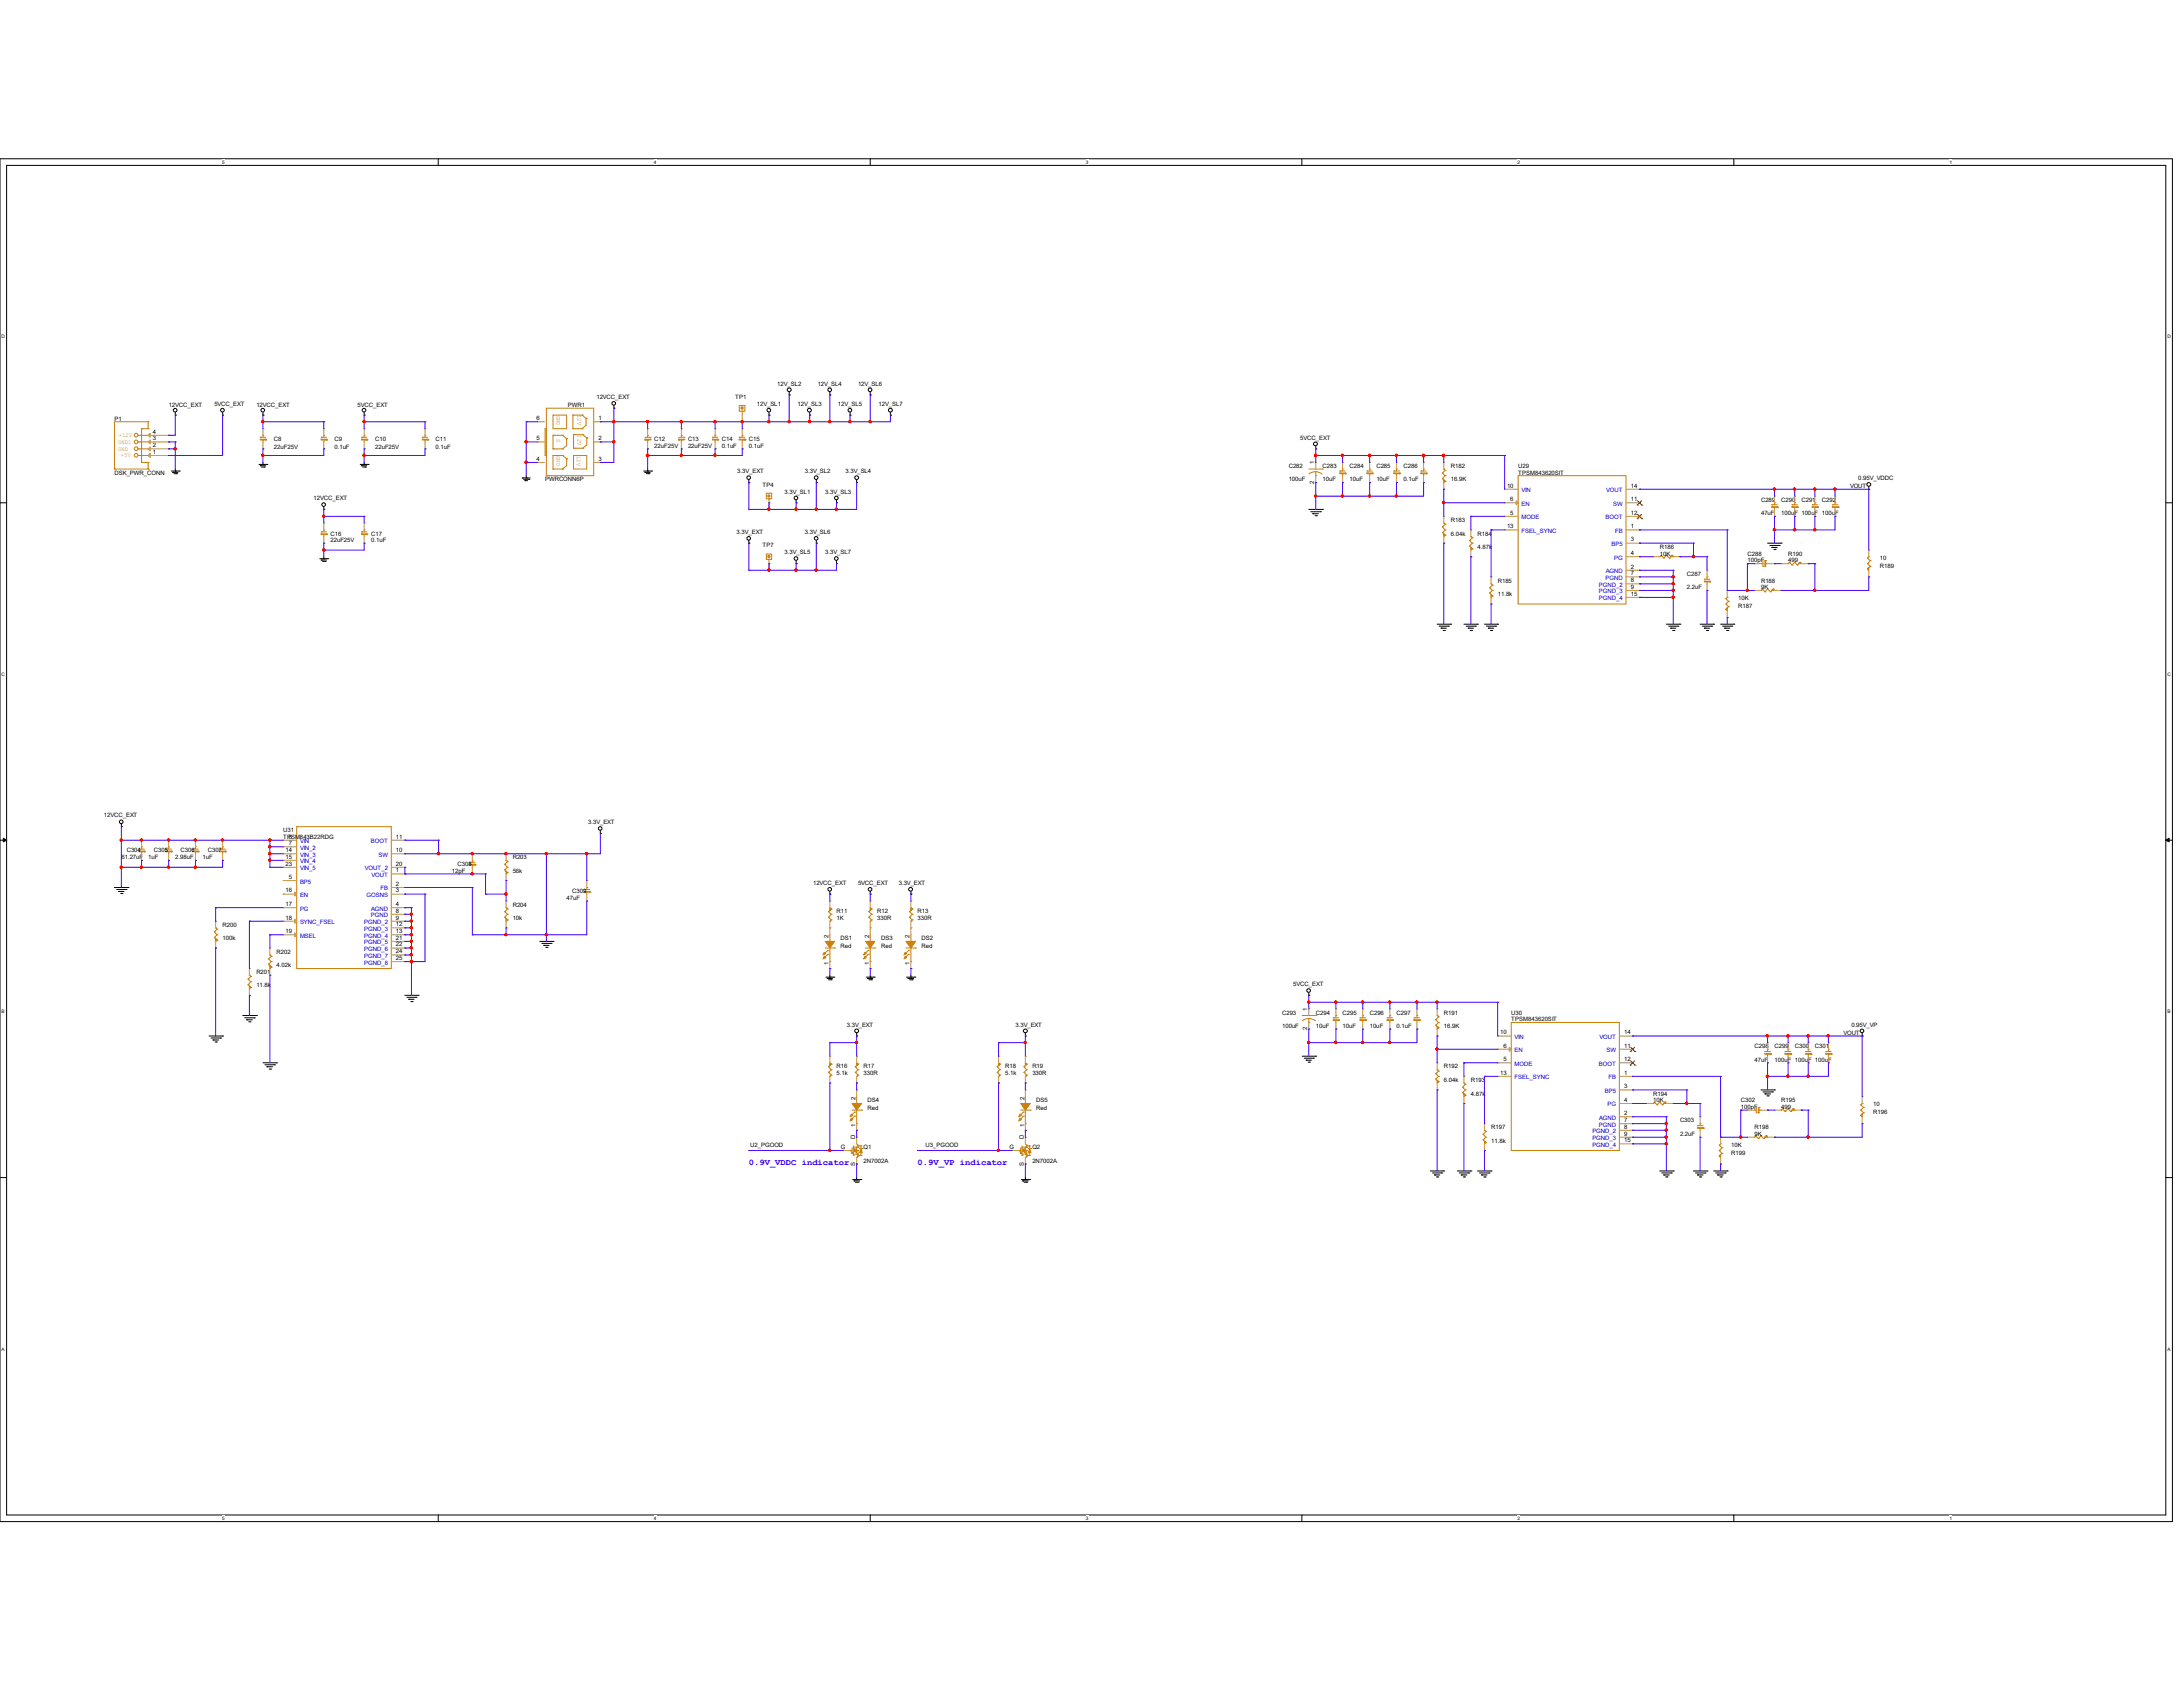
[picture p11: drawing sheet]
<svg xmlns="http://www.w3.org/2000/svg" width="279mm" height="216mm" viewBox="0 0 279 216" stroke-linecap="round" stroke-linejoin="round" font-family="sans-serif">
<defs><g id="words">
<g font-size="1.1" fill="#00f">
<text x="95.8" y="149.1">0.9V_VDDC indicator</text>
<text x="117.4" y="149.1">0.9V_VP indicator</text>
</g>
<g font-size=".8">
<text x="14.6" y="53.8">P1</text>
<text x="21.6" y="52.1">12VCC_EXT</text>
<text x="27.4" y="51.9">5VCC_EXT</text>
<text x="32.8" y="52.1">12VCC_EXT</text>
<text x="45.8" y="52.1">5VCC_EXT</text>
<text x="68.7" y="53.8">6</text>
<text x="72.7" y="52.1">PWR1</text>
<text x="76.3" y="51.1">12VCC_EXT</text>
<text x="76.6" y="53.8">1</text>
<text x="94.1" y="51.1">TP1</text>
<text x="96.9" y="51.9">12V_SL1</text>
<text x="99.5" y="49.4">12V_SL2</text>
<text x="102.1" y="51.9">12V_SL3</text>
<text x="104.7" y="49.4">12V_SL4</text>
<text x="107.2" y="51.9">12V_SL5</text>
<text x="109.8" y="49.4">12V_SL6</text>
<text x="112.4" y="51.9">12V_SL7</text>
<text x="19.6" y="58.1">1</text>
<text x="19.6" y="57.2">2</text>
<text x="19.6" y="56.3">3</text>
<text x="19.6" y="55.5">4</text>
<text x="35.1" y="56.4">C8</text>
<text x="35.1" y="57.4">22uF25V</text>
<text x="42.8" y="56.4">C9</text>
<text x="42.8" y="57.4">0.1uF</text>
<text x="48" y="56.4">C10</text>
<text x="48" y="57.4">22uF25V</text>
<text x="55.8" y="56.4">C11</text>
<text x="55.8" y="57.4">0.1uF</text>
<text x="68.7" y="56.3">5</text>
<text x="68.7" y="59">4</text>
<text x="76.6" y="56.3">2</text>
<text x="76.6" y="59">3</text>
<text x="83.7" y="56.4">C12</text>
<text x="83.7" y="57.3">22uF25V</text>
<text x="88.1" y="56.4">C13</text>
<text x="88.1" y="57.3">22uF25V</text>
<text x="92.4" y="56.4">C14</text>
<text x="92.4" y="57.3">0.1uF</text>
<text x="95.8" y="56.4">C15</text>
<text x="95.8" y="57.3">0.1uF</text>
<text x="164.9" y="59.9">C282</text>
<text x="166.4" y="56.3">5VCC_EXT</text>
<text x="168.2" y="59.4" transform="rotate(-90 168.2 59.4)">1</text>
<text x="169.3" y="59.9">C283</text>
<text x="172.7" y="59.9">C284</text>
<text x="176.2" y="59.9">C285</text>
<text x="179.6" y="59.9">C286</text>
<text x="185.7" y="59.9">R182</text>
<text x="194.3" y="59.9">U29</text>
<text x="14.6" y="60.7">DSK_PWR_CONN</text>
<text x="40.1" y="64.1">12VCC_EXT</text>
<text x="69.8" y="61.6">PWRCONN6P</text>
<text x="94.4" y="60.6">3.3V_EXT</text>
<text x="97.6" y="62.3">TP4</text>
<text x="100.4" y="63.2">3.3V_SL1</text>
<text x="103" y="60.6">3.3V_SL2</text>
<text x="105.6" y="63.2">3.3V_SL3</text>
<text x="108.2" y="60.6">3.3V_SL4</text>
<text x="164.9" y="61.6">100uF</text>
<text x="168.2" y="61.9" transform="rotate(-90 168.2 61.9)">2</text>
<text x="169.3" y="61.6">10uF</text>
<text x="172.7" y="61.6">10uF</text>
<text x="176.2" y="61.6">10uF</text>
<text x="179.6" y="61.6">0.1uF</text>
<text x="185.7" y="61.6">16.9K</text>
<text x="192.9" y="62.4">10</text>
<text x="193.3" y="65.9">5</text>
<text x="193.3" y="64.1">6</text>
<text x="194.3" y="60.7">TPSM843620SIT</text>
<text x="208.7" y="64.1">11</text>
<text x="208.7" y="65.9">12</text>
<text x="208.7" y="62.4">14</text>
<text x="225.4" y="64.2">C289</text>
<text x="225.4" y="65.9">47uF</text>
<text x="228" y="64.2">C290</text>
<text x="228" y="65.9">100uF 100uF 100uF</text>
<text x="230.6" y="64.2">C291</text>
<text x="233.2" y="64.2">C292</text>
<text x="236.8" y="62.4">VOUT</text>
<text x="237.8" y="61.4">0.95V_VDDC</text>
<text x="42.3" y="68.5">C16</text>
<text x="42.3" y="69.4">22uF25V</text>
<text x="47.5" y="68.5">C17</text>
<text x="47.5" y="69.4">0.1uF</text>
<text x="94.3" y="68.4">3.3V_EXT</text>
<text x="97.6" y="70.1">TP7</text>
<text x="100.4" y="71">3.3V_SL5</text>
<text x="103" y="68.4">3.3V_SL6</text>
<text x="105.6" y="71">3.3V_SL7</text>
<text x="185.7" y="66.8">R183</text>
<text x="185.7" y="68.5">6.04k</text>
<text x="189.1" y="68.5">R184</text>
<text x="189.1" y="70.2">4.87k</text>
<text x="192.9" y="67.6">13</text>
<text x="208.7" y="67.6">1</text>
<text x="208.7" y="69.3">3</text>
<text x="208.7" y="71">4</text>
<text x="212.4" y="70.2">R186</text>
<text x="212.4" y="71.1">10K</text>
<text x="223.7" y="71.1">C288</text>
<text x="223.7" y="72">100pF</text>
<text x="228.9" y="71.1">R190</text>
<text x="228.9" y="72">499</text>
<text x="240.6" y="71.6">10</text>
<text x="191.7" y="74.5">R185</text>
<text x="191.7" y="76.3">11.8k</text>
<text x="208.7" y="72.8">2</text>
<text x="208.7" y="73.6">7</text>
<text x="208.7" y="74.5">8</text>
<text x="208.7" y="75.4">9</text>
<text x="208.7" y="76.2">15</text>
<text x="215.9" y="73.7">C287</text>
<text x="215.9" y="75.4">2.2uF</text>
<text x="222.5" y="77.9">R187</text>
<text x="222.5" y="76.8">10K</text>
<text x="225.4" y="74.5">R188</text>
<text x="225.4" y="75.4">9K</text>
<text x="240.6" y="72.7">R189</text>
<text x="13.3" y="104.6">12VCC_EXT</text>
<text x="36.2" y="106.5">U31</text>
<text x="36.2" y="107.4">TPSM843B22RDG</text>
<text x="37" y="107.3">6</text>
<text x="50.7" y="107.3">11</text>
<text x="75.3" y="105.5">3.3V_EXT</text>
<text x="15.5" y="110">61.27uF</text>
<text x="16.2" y="109.1">C304</text>
<text x="19" y="110">1uF</text>
<text x="19.7" y="109.1">C305</text>
<text x="22.4" y="110">2.98uF</text>
<text x="23.1" y="109.1">C306</text>
<text x="25.9" y="110">1uF</text>
<text x="26.6" y="109.1">C307</text>
<text x="36.5" y="109.1">14</text>
<text x="36.5" y="109.9">15</text>
<text x="36.5" y="110.8">23</text>
<text x="37" y="112.5">5</text>
<text x="37" y="108.2">7</text>
<text x="50.7" y="111.6">1</text>
<text x="50.7" y="113.4">2</text>
<text x="50.7" y="109.1">10</text>
<text x="50.7" y="110.8">20</text>
<text x="57.8" y="111.7">12pF</text>
<text x="58.5" y="110.8">C308</text>
<text x="65.6" y="110">R203</text>
<text x="65.6" y="111.7">56k</text>
<text x="104.1" y="113.2">12VCC_EXT</text>
<text x="109.8" y="113.2">5VCC_EXT</text>
<text x="115" y="113.2">3.3V_EXT</text>
<text x="28.5" y="118.6">R200</text>
<text x="36.5" y="114.2">16</text>
<text x="36.5" y="116">17</text>
<text x="36.5" y="117.7">18</text>
<text x="36.5" y="119.4">19</text>
<text x="50.7" y="114.2">3</text>
<text x="50.7" y="116">4</text>
<text x="50.7" y="116.8">8</text>
<text x="50.7" y="117.7">9</text>
<text x="50.7" y="118.5">12</text>
<text x="50.7" y="119.4">13</text>
<text x="65.6" y="116">R204</text>
<text x="65.6" y="117.7">10k</text>
<text x="72.5" y="115.1">47uF</text>
<text x="73.2" y="114.3">C309</text>
<text x="107.1" y="116.9">R11</text>
<text x="107.1" y="117.7">1K</text>
<text x="112.3" y="116.9">R12</text>
<text x="112.3" y="117.7">330R</text>
<text x="117.4" y="116.9">R13</text>
<text x="117.4" y="117.7">330R</text>
<text x="28.5" y="120.4">100k</text>
<text x="32.8" y="124.7">R201</text>
<text x="35.4" y="122">R202</text>
<text x="35.4" y="123.8">4.02k</text>
<text x="50.7" y="120.3">21</text>
<text x="50.7" y="121.1">22</text>
<text x="50.7" y="122">24</text>
<text x="50.7" y="122.9">25</text>
<text x="106" y="123.5" transform="rotate(-90 106 123.5)">1</text>
<text x="106" y="120.1" transform="rotate(-90 106 120.1)">2</text>
<text x="107.6" y="120.4">DS1</text>
<text x="107.6" y="121.4">Red</text>
<text x="111.3" y="123.5" transform="rotate(-90 111.3 123.5)">1</text>
<text x="111.3" y="120.1" transform="rotate(-90 111.3 120.1)">2</text>
<text x="112.8" y="120.4">DS3</text>
<text x="112.8" y="121.4">Red</text>
<text x="116.4" y="123.5" transform="rotate(-90 116.4 123.5)">1</text>
<text x="116.4" y="120.1" transform="rotate(-90 116.4 120.1)">2</text>
<text x="117.9" y="120.4">DS2</text>
<text x="117.9" y="121.4">Red</text>
<text x="32.8" y="126.4">11.8k</text>
<text x="108.4" y="131.4">3.3V_EXT</text>
<text x="130" y="131.4">3.3V_EXT</text>
<text x="164.1" y="129.8">C293</text>
<text x="164.1" y="131.6">100uF</text>
<text x="165.5" y="126.2">5VCC_EXT</text>
<text x="167.3" y="131.9" transform="rotate(-90 167.3 131.9)">2</text>
<text x="167.3" y="129.4" transform="rotate(-90 167.3 129.4)">1</text>
<text x="168.4" y="129.8">C294</text>
<text x="168.4" y="131.6">10uF</text>
<text x="171.8" y="129.8">C295</text>
<text x="171.8" y="131.6">10uF</text>
<text x="175.3" y="129.8">C296</text>
<text x="175.3" y="131.6">10uF</text>
<text x="178.7" y="129.8">C297</text>
<text x="178.7" y="131.6">0.1uF</text>
<text x="184.8" y="129.8">R191</text>
<text x="184.8" y="131.6">16.9K</text>
<text x="193.4" y="129.8">U30</text>
<text x="193.4" y="130.7">TPSM843620SIT</text>
<text x="237" y="131.4">0.95V_VP</text>
<text x="107.1" y="136.7">R16</text>
<text x="107.1" y="137.6">5.1k</text>
<text x="110.5" y="136.7">R17</text>
<text x="110.5" y="137.6">330R</text>
<text x="128.7" y="136.7">R18</text>
<text x="128.7" y="137.6">5.1k</text>
<text x="132.1" y="136.7">R19</text>
<text x="132.1" y="137.6">330R</text>
<text x="184.8" y="136.7">R192</text>
<text x="192" y="132.4">10</text>
<text x="192" y="137.5">13</text>
<text x="192.4" y="135.8">5</text>
<text x="192.4" y="134.1">6</text>
<text x="207.9" y="137.5">1</text>
<text x="207.9" y="134.1">11</text>
<text x="207.9" y="135.8">12</text>
<text x="207.9" y="132.4">14</text>
<text x="224.5" y="134.2">C298</text>
<text x="224.5" y="135.9">47uF</text>
<text x="227.1" y="134.2">C299</text>
<text x="227.1" y="135.9">100uF 100uF 100uF</text>
<text x="229.7" y="134.2">C300</text>
<text x="232.3" y="134.2">C301</text>
<text x="235.9" y="132.4">VOUT</text>
<text x="109.5" y="140.8" transform="rotate(-90 109.5 140.8)">2</text>
<text x="111" y="141.1">DS4</text>
<text x="111" y="142.1">Red</text>
<text x="131.1" y="140.8" transform="rotate(-90 131.1 140.8)">2</text>
<text x="132.6" y="141.1">DS5</text>
<text x="132.6" y="142.1">Red</text>
<text x="184.8" y="138.5">6.04k</text>
<text x="188.3" y="138.5">R193</text>
<text x="188.3" y="140.2">4.87k</text>
<text x="207.9" y="142.7">2</text>
<text x="207.9" y="139.3">3</text>
<text x="207.9" y="141">4</text>
<text x="207.9" y="143.6">7</text>
<text x="211.6" y="140.2">R194</text>
<text x="211.6" y="141.1">10K</text>
<text x="215" y="143.6">C303</text>
<text x="222.8" y="141.1">C302</text>
<text x="222.8" y="141.9">100pF</text>
<text x="228" y="141.1">R195</text>
<text x="228" y="141.9">499</text>
<text x="239.7" y="142.6">R196</text>
<text x="239.7" y="141.6">10</text>
<text x="96" y="146.9">U2_PGOOD</text>
<text x="107.6" y="147">G</text>
<text x="109.4" y="149.2" transform="rotate(-90 109.4 149.2)">S</text>
<text x="109.4" y="145.8" transform="rotate(-90 109.4 145.8)">D</text>
<text x="109.5" y="144.2" transform="rotate(-90 109.5 144.2)">1</text>
<text x="110.5" y="147.1">Q1</text>
<text x="110.5" y="148.8">2N7002A</text>
<text x="118.5" y="146.9">U3_PGOOD</text>
<text x="129.2" y="147">G</text>
<text x="131" y="149.2" transform="rotate(-90 131 149.2)">S</text>
<text x="131" y="145.8" transform="rotate(-90 131 145.8)">D</text>
<text x="131.1" y="144.2" transform="rotate(-90 131.1 144.2)">1</text>
<text x="132.1" y="147.1">Q2</text>
<text x="132.1" y="148.8">2N7002A</text>
<text x="190.8" y="144.5">R197</text>
<text x="190.8" y="146.3">11.8k</text>
<text x="207.9" y="144.4">8</text>
<text x="207.9" y="145.3">9</text>
<text x="207.9" y="146.2">15</text>
<text x="215" y="145.4">2.2uF</text>
<text x="221.6" y="147.8">R199</text>
<text x="221.6" y="146.8">10K</text>
<text x="224.5" y="144.5">R198</text>
<text x="224.5" y="145.4">9K</text>
</g>
<g font-size=".8" fill="#cc8006">
<text x="71.2" y="53.2" transform="rotate(90 71.2 53.2)">GND</text>
<text x="73.9" y="53.1" transform="rotate(90 73.9 53.1)">12V</text>
<text x="15.1" y="56.9">GND1</text>
<text x="15.1" y="57.7">GND</text>
<text x="15.2" y="55.9">+12V</text>
<text x="15.5" y="58.5">+5V</text>
<text x="71.2" y="56.1" transform="rotate(90 71.2 56.1)">S</text>
<text x="71.2" y="58.4" transform="rotate(90 71.2 58.4)">GND</text>
<text x="73.8" y="58.4" transform="rotate(90 73.8 58.4)">12V</text>
<text x="73.9" y="55.7" transform="rotate(90 73.9 55.7)">12V</text>
</g>
<g font-size=".8" fill="#00c">
<text x="194.7" y="64.7">EN</text>
<text x="194.7" y="63">VIN</text>
<text x="205.6" y="63">VOUT</text>
<text x="206.5" y="64.7">SW</text>
<text x="194.7" y="66.5">MODE</text>
<text x="194.7" y="68.2">FSEL_SYNC</text>
<text x="205.5" y="66.5">BOOT</text>
<text x="206.3" y="69.9">BP5</text>
<text x="206.6" y="71.6">PG</text>
<text x="206.7" y="68.2">FB</text>
<text x="204.6" y="75.1">PGND_2</text>
<text x="204.6" y="75.9">PGND_3</text>
<text x="204.6" y="76.8">PGND_4</text>
<text x="205.5" y="74.2">PGND</text>
<text x="205.5" y="73.4">AGND</text>
<text x="38.4" y="107.9">VIN</text>
<text x="47.5" y="107.9">BOOT</text>
<text x="38.4" y="113.1">BP5</text>
<text x="38.4" y="108.8">VIN_2</text>
<text x="38.4" y="109.6">VIN_3</text>
<text x="38.4" y="110.5">VIN_4</text>
<text x="38.4" y="111.4">VIN_5</text>
<text x="46.7" y="111.4">VOUT_2</text>
<text x="47.5" y="112.2">VOUT</text>
<text x="48.4" y="109.6">SW</text>
<text x="48.7" y="114">FB</text>
<text x="38.4" y="114.8">EN</text>
<text x="38.4" y="116.5">PG</text>
<text x="38.4" y="118.3">SYNC_FSEL</text>
<text x="46.6" y="118.3">PGND_2</text>
<text x="46.6" y="119.1">PGND_3</text>
<text x="46.9" y="114.8">GOSNS</text>
<text x="47.5" y="117.4">PGND</text>
<text x="47.5" y="116.5">AGND</text>
<text x="38.4" y="120">MSEL</text>
<text x="46.6" y="120">PGND_4</text>
<text x="46.6" y="120.9">PGND_5</text>
<text x="46.6" y="121.7">PGND_6</text>
<text x="46.6" y="122.6">PGND_7</text>
<text x="46.6" y="123.4">PGND_8</text>
<text x="193.9" y="136.4">MODE</text>
<text x="193.9" y="134.7">EN</text>
<text x="193.9" y="133">VIN</text>
<text x="204.6" y="136.4">BOOT</text>
<text x="204.7" y="133">VOUT</text>
<text x="205.6" y="134.7">SW</text>
<text x="193.9" y="138.1">FSEL_SYNC</text>
<text x="204.7" y="143.3">AGND</text>
<text x="205.4" y="139.9">BP5</text>
<text x="205.8" y="141.6">PG</text>
<text x="205.9" y="138.1">FB</text>
<text x="203.8" y="145">PGND_2</text>
<text x="203.8" y="145.9">PGND_3</text>
<text x="203.8" y="146.8">PGND_4</text>
<text x="204.6" y="144.2">PGND</text>
</g>
<g font-size=".6">
<text x="28.4" y="21">5</text>
<text x="83.7" y="21">4</text>
<text x="139" y="21">3</text>
<text x="194.2" y="21">2</text>
<text x="249.5" y="21">1</text>
<text x=".2" y="43.3">D</text>
<text x="277.4" y="43.3">D</text>
<text x=".2" y="86.5">C</text>
<text x="277.4" y="86.5">C</text>
<text x=".2" y="129.7">B</text>
<text x="277.4" y="129.7">B</text>
<text x=".2" y="172.8">A</text>
<text x="277.4" y="172.8">A</text>
<text x="28.4" y="194.5">5</text>
<text x="83.7" y="194.5">4</text>
<text x="139" y="194.5">3</text>
<text x="194.2" y="194.5">2</text>
<text x="249.5" y="194.5">1</text>
</g>
</g></defs>
<path d="M0 20.3h278v174.4h-278zM.8 21.2h276.4v172.7h-276.4z" fill="none" stroke="#000" stroke-width=".13"/>
<g fill="#fff">
<path d="M28.4 20.4h.3v.7h-.3z"/>
<path d="M28.4 194h.3v.6h-.3z"/>
</g>
<path d="M56.1 20.3v.9M56.1 193.9v.8" fill="none" stroke="#000" stroke-width=".13"/>
<g fill="#fff">
<path d="M83.7 20.4h.3v.7h-.3z"/>
<path d="M83.7 194h.3v.6h-.3z"/>
</g>
<path d="M111.4 20.3v.9M111.4 193.9v.8" fill="none" stroke="#000" stroke-width=".13"/>
<g fill="#fff">
<path d="M139 20.4h.3v.7h-.3z"/>
<path d="M139 194h.3v.6h-.3z"/>
</g>
<path d="M166.6 20.3v.9M166.6 193.9v.8" fill="none" stroke="#000" stroke-width=".13"/>
<g fill="#fff">
<path d="M194.2 20.4h.3v.7h-.3z"/>
<path d="M194.2 194h.3v.6h-.3z"/>
</g>
<path d="M221.9 20.3v.9M221.9 193.9v.8" fill="none" stroke="#000" stroke-width=".13"/>
<g fill="#fff">
<path d="M249.5 20.4h.3v.7h-.3z"/>
<path d="M249.5 194h.3v.6h-.3z"/>
<path d="M.2 42.8h.4v.6h-.4z"/>
<path d="M277.4 42.8h.4v.6h-.4z"/>
<path d="M.2 85.9h.4v.7h-.4z"/>
<path d="M277.4 85.9h.4v.7h-.4z"/>
</g>
<path d="M0 64.3h.8M277.2 64.3h.8" fill="none" stroke="#000" stroke-width=".13"/>
<g fill="#fff">
<path d="M.2 129.1h.4v.7h-.4z"/>
<path d="M277.4 129.1h.4v.7h-.4z"/>
</g>
<path d="M0 107.5h.8M277.2 107.5h.8" fill="none" stroke="#000" stroke-width=".13"/>
<path d="M.4 107.3l.4 .2-.4 .2zM277.2 107.5l.4-.2v.4z" fill="#000" stroke="#000" stroke-width=".13"/>
<g fill="#fff">
<path d="M.2 172.3h.4v.7h-.4z"/>
<path d="M277.4 172.3h.4v.7h-.4z"/>
</g>
<g fill="none" stroke="#000" stroke-width=".13">
<path d="M22.4 53.1h.1M22.4 52.8v.3M28.5 53.1h.1M28.5 52.8v.3M33.1 59.4h1.1M33.3 59.6h.1M33.3 59.6h.7M33.5 59.8h.3M33.7 53.1h.1M33.7 59.4h.1M33.7 52.8v.3M33.7 59.2v.2"/>
<path d="M33.8 59.8h.1M34.2 59.4h.1M46.1 59.4h1M46.3 59.6h.1M46.3 59.6h.6M46.4 59.8h.4M46.6 53.1h.1M46.6 59.4h.1M46.6 52.8v.3M46.6 59.2v.2M46.8 59.8h.1M47.1 59.4h.1"/>
<path d="M78.6 52.2h.1M78.6 51.9v.3M98.4 53.1h.1M98.4 52.8v.3M101 50.5h.1M101 50.2v.3M103.6 53.1h.1M103.6 52.8v.3M106.2 50.5h.1M106.2 50.2v.3M108.8 53.1h.1M108.8 52.8v.3"/>
<path d="M111.4 50.5h.1M111.4 50.2v.3M114 53.1h.1M114 52.8v.3M168.4 57.4h.1M168.4 57.1v.3M21.9 60.3h1M22.1 60.5h.1M22.1 60.5h.7M22.3 60.6h.3M22.4 60.3h.1M22.4 60v.3"/>
<path d="M22.6 60.6h.1M22.9 60.3h.1M40.9 71.5h1.1M41.1 71.7h.1M41.1 71.7h.7M41.3 71.8h.3M41.4 71.5h.1M41.4 65.2h.1M41.4 64.9v.3M41.4 71.2v.3M41.6 71.8h.1M42 71.5h.1"/>
<path d="M66.8 61.2h.1M66.8 61.2h1.1M67 61.3h.7M67.2 61.5h.1M67.2 61.5h.3M67.4 61.2h.1M67.4 60.9v.3M67.7 61.3h.1M82.4 60.3h1M82.5 60.5h.1M82.5 60.5h.7M82.7 60.6h.4"/>
<path d="M82.9 60.3h.1M82.9 60v.3M83.1 60.6h.1M83.4 60.3h.1M95.8 61.8h.1M95.8 69.5h.1M95.8 61.4v.4M95.8 69.2v.3M101.9 64.3h.1M101.9 72.1h.1M101.9 64v.3M101.9 71.8v.3"/>
<path d="M104.5 61.8h.1M104.5 69.5h.1M104.5 61.4v.4M104.5 69.2v.3M107.1 64.3h.1M107.1 72.1h.1M107.1 64v.3M107.1 71.8v.3M109.6 61.8h.1M109.6 61.4v.4M167.5 65.2h1.7M167.8 65.5h1.2"/>
<path d="M168 65.7h.1M168 65.7h.7M168.3 66h.2M168.5 66h.1M169 65.5h.1M169.2 65.2h.1M183.9 79.9h1.8M185.7 79.9h.1M187.4 79.9h1.7M189.1 79.9h.1M190 79.9h1.7M191.7 79.9h.1"/>
<path d="M213.3 79.9h1.7M215 79.9h.1M217.6 79.9h1.7M219.3 79.9h.1M220.2 79.9h1.7M221.9 79.9h.1M226.2 69.5h1.8M226.5 69.8h1.2M226.8 70.1h.1M226.8 70.1h.7M227 70.3h.2M227.2 70.3h.1"/>
<path d="M227.7 69.8h.1M228 69.5h.1M239.2 62.6h.1M239.2 62.3v.3M184.2 80.1h1.2M184.4 80.4h.1M184.4 80.4h.7M184.7 80.7h.2M184.9 80.7h.1M185.4 80.1h.1M187.7 80.1h1.1M187.9 80.4h.1"/>
<path d="M187.9 80.4h.7M188.2 80.7h.1M188.3 80.7h.1M188.8 80.1h.1M190.2 80.1h1.2M190.5 80.4h.1M190.5 80.4h.7M190.8 80.7h.1M190.9 80.7h.1M191.4 80.1h.1M213.6 80.1h1.2M213.8 80.4h.1"/>
<path d="M213.8 80.4h.7M214.1 80.7h.1M214.2 80.7h.1M214.8 80.1h.1M217.9 80.1h1.2M218.1 80.4h.1M218.1 80.4h.7M218.4 80.7h.2M218.6 80.7h.1M219.1 80.1h.1M220.5 80.1h1.2M220.7 80.4h.1"/>
<path d="M220.7 80.4h.7M221 80.7h.1M221.1 80.7h.1M221.7 80.1h.1M14.6 113.6h1.8M14.9 113.8h1.2M15.2 114.1h.1M15.2 114.1h.7M15.5 114.3h.1M15.5 105.8h.1M15.5 105.5v.3M15.6 114.3h.1"/>
<path d="M16.1 113.8h.1M16.4 113.6h.1M76.8 106.7h.1M76.8 106.3v.4M106.2 114.4h.1M106.2 114.1v.3M111.4 114.4h.1M111.4 114.1v.3M116.6 114.4h.1M116.6 114.1v.3M26.8 132.6h1.7M27 132.8h1.2"/>
<path d="M27.3 133.1h.1M27.3 133.1h.7M27.5 133.3h.2M27.7 133.3h.1M28.2 132.8h.1M28.5 132.6h.1M31.1 130h1.7M31.3 130.3h1.3M31.6 130.5h.1M31.6 130.5h.7M31.8 130.8h.2M32 130.8h.1"/>
<path d="M32.6 130.3h.1M32.8 130h.1M33.7 136h1.7M33.9 136.3h1.2M34.2 136.5h.1M34.2 136.5h.7M34.5 136.8h.1M34.6 136.8h.1M35.1 136.3h.1M35.4 136h.1M51.8 127.4h1.7M52.1 127.6h1.2"/>
<path d="M52.3 127.9h.1M52.3 127.9h.7M52.6 128.2h.1M52.7 128.2h.1M53.3 127.6h.1M53.5 127.4h.1M69.1 120.5h1.7M69.3 120.7h1.2M69.6 121h.1M69.6 121h.7M69.8 121.2h.2M70 121.2h.1"/>
<path d="M70.5 120.7h.1M70.8 120.5h.1M105.7 125.1h1M105.9 125.2h.1M105.9 125.2h.7M106 125.4h.4M106.2 125.1h.1M106.2 124.8v.3M106.4 125.4h.1M106.7 125.1h.1M109.6 132.6h.1M109.6 132.2v.4"/>
<path d="M110.9 125.1h1M111 125.2h.1M111 125.2h.7M111.2 125.4h.3M111.4 125.1h.1M111.4 124.8v.3M111.5 125.4h.1M111.9 125.1h.1M116 125.1h1.1M116.2 125.2h.1M116.2 125.2h.7M116.4 125.4h.4"/>
<path d="M116.6 125.1h.1M116.6 124.8v.3M116.8 125.4h.1M117.1 125.1h.1M131.2 132.6h.1M131.2 132.2v.4M166.7 135.2h1.7M166.9 135.4h1.2M167.2 135.7h.1M167.2 135.7h.7M167.4 135.9h.2M167.5 127.4h.1"/>
<path d="M167.5 127v.4M167.6 135.9h.1M168.1 135.4h.1M168.4 135.2h.1M225.4 139.5h1.7M225.6 139.7h1.3M225.9 140h.1M225.9 140h.7M226.9 139.7h.1M227.1 139.5h.1M238.3 132.6h.1M238.3 132.2v.4"/>
<path d="M0 150.7h.8M109.1 151h1.1M109.3 151.1h.1M109.3 151.1h.7M109.5 151.3h.3M109.6 151h.1M109.6 150.7v.3M109.8 151.3h.1M110.2 151h.1M130.7 151h1.1M130.9 151.1h.1M130.9 151.1h.7"/>
<path d="M131.1 151.3h.3M131.2 151h.1M131.2 150.7v.3M131.4 151.3h.1M131.8 151h.1M183 149.9h1.8M183.3 150.1h1.2M183.6 150.4h.1M183.6 150.4h.7M183.9 150.6h.1M184 150.6h.1M184.5 150.1h.1"/>
<path d="M184.8 149.9h.1M186.5 149.9h1.8M186.8 150.1h1.2M187 150.4h.1M187 150.4h.7M187.3 150.6h.2M187.5 150.6h.1M188 150.1h.1M188.3 149.9h.1M189.1 149.9h1.7M189.4 150.1h1.2M189.6 150.4h.1"/>
<path d="M189.6 150.4h.7M189.9 150.6h.2M190.1 150.6h.1M190.6 150.1h.1M190.8 149.9h.1M212.4 149.9h1.8M212.7 150.1h1.2M212.9 150.4h.1M212.9 150.4h.8M213.2 150.6h.2M213.4 150.6h.1M213.9 150.1h.1"/>
<path d="M214.2 149.9h.1M216.7 149.9h1.8M217 150.1h1.2M217.3 150.4h.1M217.3 150.4h.7M217.5 150.6h.2M217.7 150.6h.1M218.2 150.1h.1M218.5 149.9h.1M219.3 149.9h1.8M219.6 150.1h1.2M219.8 150.4h.1"/>
<path d="M219.8 150.4h.8M220.1 150.6h.2M220.3 150.6h.1M220.8 150.1h.1M221.1 149.9h.1M226.1 140.3h.2M226.3 140.3h.1M277.2 150.7h.8"/>
<circle cx="22.4" cy="52.5" r=".23"/>
<circle cx="28.5" cy="52.5" r=".23"/>
<circle cx="33.6" cy="52.5" r=".23"/>
<circle cx="46.6" cy="52.5" r=".23"/>
<circle cx="78.5" cy="51.6" r=".23"/>
<circle cx="98.4" cy="52.5" r=".23"/>
<circle cx="101" cy="49.9" r=".24"/>
<circle cx="103.6" cy="52.5" r=".24"/>
<circle cx="106.2" cy="49.9" r=".23"/>
<circle cx="108.8" cy="52.5" r=".23"/>
<circle cx="111.4" cy="49.9" r=".23"/>
<circle cx="114" cy="52.5" r=".24"/>
<circle cx="168.4" cy="56.8" r=".24"/>
<circle cx="41.4" cy="64.6" r=".23"/>
<circle cx="95.8" cy="68.9" r=".23"/>
<circle cx="95.8" cy="61.1" r=".23"/>
<circle cx="101.9" cy="71.5" r=".23"/>
<circle cx="101.9" cy="63.7" r=".23"/>
<circle cx="104.5" cy="68.9" r=".23"/>
<circle cx="104.5" cy="61.1" r=".23"/>
<circle cx="107" cy="71.5" r=".23"/>
<circle cx="107" cy="63.7" r=".23"/>
<circle cx="109.7" cy="61.1" r=".24"/>
<circle cx="239.2" cy="62" r=".24"/>
<circle cx="15.5" cy="105.2" r=".23"/>
<circle cx="76.8" cy="106" r=".23"/>
<circle cx="106.2" cy="113.8" r=".23"/>
<circle cx="111.4" cy="113.8" r=".23"/>
<circle cx="116.6" cy="113.8" r=".24"/>
<circle cx="109.7" cy="131.9" r=".24"/>
<circle cx="131.2" cy="131.9" r=".24"/>
<circle cx="167.5" cy="126.8" r=".23"/>
<circle cx="238.3" cy="131.9" r=".23"/>
</g>
<g fill="none" stroke="#cc8006" stroke-width=".13">
<path d="M17.7 58.3h.1M17.7 57.4h.1M17.7 56.6h.1M17.7 55.7h.1M17.7 55.7h1.3M17.7 57.4h1.3M17.7 58.3h1.3M17.7 56.6h1.3M18.1 54.9h.1M18.1 59.2h.1M18.1 54.9h.9M18.1 54.9v4.3"/>
<path d="M18.1 59.2h.9M19 54h.1M19 54.9h.1M19 59.2h.1M19 54h-4.4v6M19 54v.9M19 59.2v.8M33.3 56h.1M33.3 56.2h.1M33.3 56.2v.1h.7M33.3 56h.7M33.3 56.2h.7"/>
<path d="M33.7 56.3h.1M33.7 55.7h.1M33.7 55.7v.3M33.7 56.3v.3M34 56.3h.1M34 56.2h.1M34 56.2v.1M41.1 56h.1M41.1 56.2h.1M41.1 56.2v.1h.7M41.1 56h.7M41.1 56.2h.7"/>
<path d="M41.4 56.3h.1M41.4 55.7h.1M41.4 55.7v.3M41.4 56.3v.3M41.8 56.3h.1M41.8 56.2h.1M41.8 56.2v.1M46.3 56h.1M46.3 56.2h.1M46.3 56.2v.1h.6M46.3 56h.6M46.3 56.2h.6"/>
<path d="M46.6 56.3h.1M46.6 55.7h.1M46.6 55.7v.3M46.6 56.3v.3M46.9 56.3h.1M46.9 56.2h.1M46.9 56.2v.1M54.1 56h.1M54.1 56.2h.1M54.1 56.2v.1h.6M54.1 56h.6M54.1 56.2h.6"/>
<path d="M54.4 56.3h.1M54.4 55.7h.1M54.4 55.7v.3M54.4 56.3v.3M54.7 56.3h.1M54.7 56.2h.1M54.7 56.2v.1M69.8 54.9h.1v3.4h-.1zM69.9 52.2h6.1v8.7h-6.1zM70.8 53.1h1.7v1.8h-1.7zM70.8 55.7h.1M70.8 57.4h.1"/>
<path d="M70.8 58.3h.1M70.8 55.7h1.2M70.8 55.7v1.7M70.8 58.3v1.7M70.8 57.4h1.2M70.8 58.3h1.2M72 55.7h.1M72 57.4h.1M72 58.3h.1M72 55.7l.5 .4M72 58.3l.5 .4M72.5 56.1h.1"/>
<path d="M72.5 58.7h.1M72.5 56.1v.9l-.5 .4M72.5 58.7v.9l-.5 .4M73.3 53.1h.1M73.3 54.9h.1M73.3 53.1h1.2M73.3 53.1v1.8M73.3 54.9h1.2M73.4 58.3h1.7v1.7h-1.7zM73.4 55.6h.1M73.4 57.4h.1M73.4 55.6h1.2"/>
<path d="M73.4 55.6v1.8M73.4 57.4h1.2M74.5 53.1h.1M74.5 54.9h.1M74.5 53.1l.5 .5M74.6 55.6h.1M74.6 57.4h.1M74.6 55.6l.5 .4M75 53.6h.1M75 53.6v.8l-.5 .5M75.1 56h.1M75.1 56v.9l-.5 .5"/>
<path d="M82.5 56.3h.1M82.5 56.2h.1M82.5 56h.7M82.5 56.2h.7M82.5 56.2v.1M82.9 56.3h.1M82.9 55.7h.1M82.9 55.7v.3M82.9 56.3v.3M83.2 56h.1M83.2 56.2h.1M83.2 56.2v.1h-.7"/>
<path d="M86.9 56.3h.1M86.9 56.2h.1M86.9 56h.6M86.9 56.2h.6M86.9 56.2v.1M87.2 56.3h.1M87.2 55.7h.1M87.2 55.7v.3M87.2 56.3v.3M87.5 56h.1M87.5 56.2h.1M87.5 56.2v.1h-.6"/>
<path d="M91.2 56h.1M91.2 56.2h.1M91.2 56.2v.1h.7M91.2 56h.7M91.2 56.2h.7M91.5 56.3h.1M91.5 55.7h.1M91.5 55.7v.3M91.5 56.3v.3M91.9 56.3h.1M91.9 56.2h.1M91.9 56.2v.1"/>
<path d="M94.6 51.9h.7v.7h-.7zM94.6 56h.1M94.6 56.2h.1M94.6 56.2v.1h.7M94.6 56h.7M94.6 56.2h.7M95 56.3h.1M95 55.7h.1M95 52.6h.1M95 52.6v.5M95 55.7v.3M95 56.3v.3"/>
<path d="M95.3 56.3h.1M95.3 56.2h.1M95.3 56.2v.1M14.6 60h.1M14.6 60h4.4M19 60h.1M41.1 68.1h.1M41.1 68.3h.1M41.1 68.3v.1h.7M41.1 68.1h.7M41.1 68.3h.7M41.4 68.4h.1"/>
<path d="M41.4 67.8h.1M41.4 67.8v.3M41.4 68.4v.3M41.8 68.4h.1M41.8 68.3h.1M41.8 68.3v.1M46.3 68.1h.1M46.3 68.3h.1M46.3 68.3v.1h.6M46.3 68.1h.6M46.3 68.3h.6M46.6 68.4h.1"/>
<path d="M46.6 67.8h.1M46.6 67.8v.3M46.6 68.4v.3M46.9 68.4h.1M46.9 68.3h.1M46.9 68.3v.1M70.8 60h.1M70.8 60h1.2M72 60h.1M98.1 63.1h.7v.7h-.7zM98.1 70.9h.7v.7h-.7zM98.4 63.8h.1"/>
<path d="M98.4 71.6h.1M98.4 63.8v.5M98.4 71.6v.5M167.5 60h1.7M168.4 60.9h.1M168.4 60.4l.8 .3M168.4 60.4h-.3l-.6 .2M168.4 60.4v.5M169.2 60h.1M171.5 60.3h.1M171.5 60.5h.1M171.5 60.5v.1h.7"/>
<path d="M171.5 60.3h.7M171.5 60.5h.7M171.8 60.6h.1M171.8 60h.1M171.8 60v.3M171.8 60.6v.3M172.2 60.6h.1M172.2 60.5h.1M172.2 60.5v.1M175 60.3h.1M175 60.5h.1M175 60.5v.1h.6"/>
<path d="M175 60.3h.6M175 60.5h.6M175.3 60.6h.1M175.3 60h.1M175.3 60v.3M175.3 60.6v.3M175.6 60.6h.1M175.6 60.5h.1M175.6 60.5v.1M178.4 60.3h.1M178.4 60.5h.1M178.4 60.5v.1h.7"/>
<path d="M178.4 60.3h.7M178.4 60.5h.7M178.7 60.6h.1M178.7 60h.1M178.7 60v.3M178.7 60.6v.3M179.1 60.6h.1M179.1 60.5h.1M179.1 60.5v.1M181.9 60.3h.1M181.9 60.5h.1M181.9 60.5v.1h.6"/>
<path d="M181.9 60.3h.6M181.9 60.5h.6M182.2 60.6h.1M182.2 60h.1M182.2 60v.3M182.2 60.6v.3M182.5 60.6h.1M182.5 60.5h.1M182.5 60.5v.1M184.6 61.3h.1M184.6 60.5h.1M184.6 68.2h.1"/>
<path d="M184.6 67.4h.1M184.6 61.3l.4 .3M184.6 60.5l.4 .4M184.6 68.2l.4 .3M184.6 67.4l.4 .4M184.8 60h.1M184.8 66.9h.1M184.8 60l.2 .2M184.8 66.9l.2 .2M185 61.6h.1M185 60.9h.1M185 60.2h.1"/>
<path d="M185 68.5h.1M185 67.8h.1M185 67.1h.1M185 61.6l-.2 .2M185 60.9l-.4 .4M185 60.2l-.4 .3M185 68.5l-.2 .2M185 67.8l-.4 .4M185 67.1l-.4 .3M188.1 69.9h.1M188.1 69.2h.1M188.1 69.9l.3 .3"/>
<path d="M188.1 69.2l.3 .3M188.3 68.7h.1M188.3 68.7l.1 .1M188.4 70.2h.1M188.4 69.5h.1M188.4 68.8h.1M188.4 70.2l-.1 .2M188.4 69.5l-.3 .4M188.4 68.8l-.3 .4M190.7 75.9h.1M190.7 75.2h.1M190.7 75.9l.3 .4"/>
<path d="M190.7 75.2l.3 .4M190.8 74.7h.1M190.8 74.7l.2 .2M191 76.3h.1M191 75.6h.1M191 74.9h.1M191 76.3l-.2 .2M191 75.6l-.3 .3M191 74.9l-.3 .3M194.3 60.9h13.8v16.4h-13.8zM212.4 71.2h.1M212.6 71.1h.1"/>
<path d="M212.6 71.1l.3 .3M212.6 71.1l-.2 .1M212.9 71.4h.1M213.3 71.1h.1M213.3 71.1l.4 .3M213.3 71.1l-.4 .3M213.7 71.4h.1M214 71.1h.1M214 71.1l.2 .1M214 71.1l-.3 .3M218.1 74.1h.1M218.1 74.4h.1"/>
<path d="M218.1 74.4v.1h.7M218.1 74.1h.7M218.1 74.4h.7M218.5 74.5h.1M218.5 73.8h.1M218.5 73.8v.3M218.5 74.5v.2M218.8 74.5h.1M218.8 74.4h.1M218.8 74.4v.1M220.9 78h.1M220.9 77.3h.1"/>
<path d="M220.9 76.6h.1M220.9 78l.2 .1M220.9 77.3l.3 .3M220.9 76.6l.3 .4M221.1 76.5h.1M221.1 76.5l-.2 .1M221.2 77.6h.1M221.2 77h.1M221.2 77.6l-.3 .4M221.2 77l-.3 .3M225.4 72.1h.1M225.4 75.6h.1"/>
<path d="M225.4 72.1h.2M225.6 75.4h.1M225.6 75.4l.3 .3M225.6 75.4l-.2 .2M225.6 72.5h.1M225.6 71.8v.7M225.9 71.8h.1M225.9 72.5h.1M225.9 75.7h.1M225.9 71.8v.7M226 72.1h.1M226 71.8h.1"/>
<path d="M226 72.1h.2M226 71.8v.7h-.1M226.2 75.4h.1M226.2 75.4l.4 .3M226.2 75.4l-.3 .3M226.6 75.7h.1M226.8 64.6h.1M226.8 64.9h.1M226.8 64.9h.7M226.8 64.6h.7M226.9 75.4h.1M226.9 75.4l.2 .2"/>
<path d="M226.9 75.4l-.3 .3M227.1 64.9h.1M227.1 64.3h.1M227.1 64.3v.3M227.1 64.9v.3M227.5 64.9h.1M228.9 72.1h.1M229 72h.1M229 72l.4 .3M229 72l-.1 .1M229.4 64.6h.1M229.4 64.9h.1"/>
<path d="M229.4 72.3h.1M229.4 64.9h.6M229.4 64.6h.6M229.7 64.9h.1M229.7 64.3h.1M229.7 72h.1M229.7 64.3v.3M229.7 64.9v.3M229.7 72l.3 .3M229.7 72l-.3 .3M230 64.9h.1M230 72.3h.1"/>
<path d="M230.4 72h.1M230.4 72l-.4 .3M230.4 72l.1 .1M231.9 64.6h.1M231.9 64.9h.1M231.9 64.9h.7M231.9 64.6h.7M232.3 64.9h.1M232.3 64.3h.1M232.3 64.3v.3M232.3 64.9v.3M232.6 64.9h.1"/>
<path d="M234.5 64.6h.1M234.5 64.9h.1M234.5 64.9h.7M234.5 64.6h.7M234.9 64.9h.1M234.9 64.3h.1M234.9 64.3v.3M234.9 64.9v.3M235.2 64.9h.1M239 72.8h.1M239 72.1h.1M239 71.4h.1"/>
<path d="M239 72.8l.2 .2M239 72.1l.4 .4M239 71.4l.4 .4M239.2 71.2h.1M239.2 71.2l-.2 .2M239.4 72.5h.1M239.4 71.8h.1M239.4 72.5l-.4 .3M239.4 71.8l-.4 .3M17.8 108.7h.1M17.8 108.9h.1M17.8 108.9v.1h.7"/>
<path d="M17.8 108.7h.7M17.8 108.9h.7M18.1 109h.1M18.1 108.4h.1M18.1 108.4v.3M18.1 109v.3M18.5 109h.1M18.5 108.9h.1M18.5 108.9v.1M21.2 108.7h.1M21.2 108.9h.1M21.2 108.9v.1h.7"/>
<path d="M21.2 108.7h.7M21.2 108.9h.7M21.6 109h.1M21.6 108.4h.1M21.6 108.4v.3M21.6 109v.3M21.9 109h.1M21.9 108.9h.1M21.9 108.9v.1M24.7 108.7h.1M24.7 108.9h.1M24.7 108.9v.1h.7"/>
<path d="M24.7 108.7h.7M24.7 108.9h.7M25 109h.1M25 108.4h.1M25 108.4v.3M25 109v.3M25.4 109h.1M25.4 108.9h.1M25.4 108.9v.1M27.4 120h.1M27.4 119.3h.1M27.4 120l.4 .3"/>
<path d="M27.4 119.3l.4 .3M27.6 118.7h.1M27.6 118.7l.2 .2M27.8 119.6h.1M27.8 118.9h.1M27.8 119.6l-.4 .4M27.8 118.9l-.4 .4M28.2 108.7h.1M28.2 108.9h.1M28.2 108.9v.1h.6M28.2 108.7h.6M28.2 108.9h.6"/>
<path d="M28.5 109h.1M28.5 108.4h.1M28.5 108.4v.3M28.5 109v.3M28.8 109h.1M28.8 108.9h.1M28.8 108.9v.1M38 105.8h12.1v18.2h-12.1zM60.1 110.4h.1M60.1 110.6h.1M60.1 110.6v.1h.7M60.1 110.4h.7"/>
<path d="M60.1 110.6h.7M60.5 110.7h.1M60.5 110.1h.1M60.5 110.1v.3M60.5 110.7v.3M60.8 110.7h.1M60.8 110.6h.1M60.8 110.6v.1M64.6 117.4h.1M64.6 116.7h.1M64.6 111.3h.1M64.6 110.6h.1"/>
<path d="M64.6 117.4l.3 .3M64.6 116.7l.3 .3M64.6 111.3l.3 .4M64.6 110.6l.3 .4M64.8 116.2h.1M64.8 110.1h.1M64.8 116.2l.1 .1M64.8 110.1l.1 .2M64.9 117.7h.1M64.9 117h.1M64.9 116.3h.1M64.9 111.7h.1"/>
<path d="M64.9 111h.1M64.9 110.3h.1M64.9 117.7l-.1 .2M64.9 117l-.3 .4M64.9 116.3l-.3 .4M64.9 111.7l-.1 .1M64.9 111l-.3 .3M64.9 110.3l-.3 .3M74.8 113.8h.1M74.8 114.1h.1M74.8 114.1v.1h.7M74.8 113.8h.7"/>
<path d="M74.8 114.1h.7M75.1 114.2h.1M75.1 113.6h.1M75.1 113.6v.2M75.1 114.2v.2M75.5 114.2h.1M75.5 114.1h.1M75.5 114.1v.1M106 116.7h.1M106 117.4h.1M106 116.7l.4 .3M106 117.4l.4 .3"/>
<path d="M106.2 117.9h.1M106.2 116.2l.2 .1M106.2 119.6v.9M106.4 116.3h.1M106.4 117h.1M106.4 117.7h.1M106.4 116.3l-.4 .4M106.4 117l-.4 .4M106.4 117.7l-.2 .2M111.2 116.7h.1M111.2 117.4h.1M111.2 116.7l.3 .3"/>
<path d="M111.2 117.4l.3 .3M111.4 117.9h.1M111.4 119.6v.9M111.4 116.2l.1 .1M111.5 116.3h.1M111.5 117h.1M111.5 117.7h.1M111.5 116.3l-.3 .4M111.5 117l-.3 .4M111.5 117.7l-.1 .2M116.4 116.7h.1M116.4 117.4h.1"/>
<path d="M116.4 116.7l.4 .3M116.4 117.4l.4 .3M116.6 117.9h.1M116.6 116.2l.2 .1M116.6 119.6v.9M116.8 116.3h.1M116.8 117h.1M116.8 117.7h.1M116.8 116.3l-.4 .4M116.8 117l-.4 .4M116.8 117.7l-.2 .2M27.8 120.3h.1"/>
<path d="M27.8 120.3l-.2 .2M31.7 126h.1M31.7 125.3h.1M31.7 126l.4 .4M31.7 125.3l.4 .3M31.9 124.8h.1M31.9 124.8l.2 .2M32.1 126.4h.1M32.1 125.6h.1M32.1 125h.1M32.1 126.4l-.2 .1M32.1 125.6l-.4 .4"/>
<path d="M32.1 125l-.4 .3M34.4 123.4h.1M34.4 122.7h.1M34.4 123.4l.3 .4M34.4 122.7l.3 .4M34.5 122.2h.1M34.5 122.2l.2 .2M34.7 123.8h.1M34.7 123.1h.1M34.7 122.4h.1M34.7 123.8l-.2 .2M34.7 123.1l-.3 .3"/>
<path d="M34.7 122.4l-.3 .3M105.6 121.3h1.2M106 121.6h.1M106 122.1h.1M106 121.6l-.6 .5M106 122.1l-.6 .5M106 136.5h.1M106 137.2h.1M106 136.5l.4 .4M106 137.2l.4 .4M106.2 137.8h.1M106.2 120.5h.1"/>
<path d="M106.2 123.1h.1M106.2 136l.2 .2M106.2 121.3v1.8M106.4 136.2h.1M106.4 136.9h.1M106.4 137.6h.1M106.4 136.2l-.4 .3M106.4 136.9l-.4 .3M106.4 137.6l-.2 .2M106.8 121.3h.1M109.5 136.5h.1M109.5 137.2h.1"/>
<path d="M109.5 136.5l.3 .4M109.5 137.2l.3 .4M109.6 137.8h.1M109.6 136l.2 .2M109.8 136.2h.1M109.8 136.9h.1M109.8 137.6h.1M109.8 136.2l-.3 .3M109.8 136.9l-.3 .3M109.8 137.6l-.2 .2M110.8 121.3h1.2M111.1 121.6h.1"/>
<path d="M111.1 122.1h.1M111.1 121.6l-.5 .5M111.1 122.1l-.5 .5M111.4 120.5h.1M111.4 123.1h.1M111.4 121.3v1.8M112 121.3h.1M116 121.3h1.2M116.3 121.6h.1M116.3 122.1h.1M116.3 121.6l-.5 .5M116.3 122.1l-.5 .5"/>
<path d="M116.6 120.5h.1M116.6 123.1h.1M116.6 121.3v1.8M117.2 121.3h.1M127.6 136.5h.1M127.6 137.2h.1M127.6 136.5l.4 .4M127.6 137.2l.4 .4M127.8 137.8h.1M127.8 136l.2 .2M128 136.2h.1M128 136.9h.1"/>
<path d="M128 137.6h.1M128 136.2l-.4 .3M128 136.9l-.4 .3M128 137.6l-.2 .2M131.1 136.5h.1M131.1 137.2h.1M131.1 136.5l.3 .4M131.1 137.2l.3 .4M131.2 137.8h.1M131.2 136l.2 .2M131.4 136.2h.1M131.4 136.9h.1"/>
<path d="M131.4 137.6h.1M131.4 136.2l-.3 .3M131.4 136.9l-.3 .3M131.4 137.6l-.2 .2M166.7 130h1.7M167.5 130.9h.1M167.5 130.3l.6 .2 .3 .1M167.5 130.3l-.6 .2-.2 .1M167.5 130.3v.6M168.4 130h.1M170.6 130.3h.1M170.6 130.5h.1"/>
<path d="M170.6 130.5v.1h.7M170.6 130.3h.7M170.6 130.5h.7M171 130.6h.1M171 130h.1M171 130v.3M171 130.6v.3M171.3 130.6h.1M171.3 130.5h.1M171.3 130.5v.1M174.1 130.3h.1M174.1 130.5h.1"/>
<path d="M174.1 130.5v.1h.7M174.1 130.3h.7M174.1 130.5h.7M174.4 130.6h.1M174.4 130h.1M174.4 130v.3M174.4 130.6v.3M174.8 130.6h.1M174.8 130.5h.1M174.8 130.5v.1M177.5 130.3h.1M177.5 130.5h.1"/>
<path d="M177.5 130.5v.1h.7M177.5 130.3h.7M177.5 130.5h.7M177.9 130.6h.1M177.9 130h.1M177.9 130v.3M177.9 130.6v.3M178.2 130.6h.1M178.2 130.5h.1M178.2 130.5v.1M181 130.3h.1M181 130.5h.1"/>
<path d="M181 130.5v.1h.7M181 130.3h.7M181 130.5h.7M181.4 130.6h.1M181.4 130h.1M181.4 130v.3M181.4 130.6v.3M181.7 130.6h.1M181.7 130.5h.1M181.7 130.5v.1M183.8 138.1h.1M183.8 137.4h.1"/>
<path d="M183.8 131.2h.1M183.8 130.5h.1M183.8 138.1l.3 .3M183.8 137.4l.3 .4M183.8 131.2l.3 .3M183.8 130.5l.3 .4M183.9 136.9h.1M183.9 130h.1M183.9 136.9l.2 .2M183.9 130l.2 .1M184.1 138.4h.1M184.1 137.8h.1"/>
<path d="M184.1 137.1h.1M184.1 131.5h.1M184.1 130.9h.1M184.1 130.1h.1M184.1 138.4l-.2 .2M184.1 137.8l-.3 .3M184.1 137.1l-.3 .3M184.1 131.5l-.2 .2M184.1 130.9l-.3 .3M184.1 130.1l-.3 .4M187.2 139.8h.1M187.2 139.1h.1"/>
<path d="M187.2 139.8l.3 .4M187.2 139.1l.3 .4M187.4 138.6h.1M187.4 138.6l.1 .2M187.5 139.5h.1M187.5 138.8h.1M187.5 139.5l-.3 .3M187.5 138.8l-.3 .3M193.4 130.9h13.9v16.3h-13.9zM225.9 134.6h.1M225.9 134.8h.1M225.9 134.8v.1h.7"/>
<path d="M225.9 134.6h.7M225.9 134.8h.7M226.2 134.9h.1M226.2 134.3h.1M226.2 134.3v.3M226.2 134.9v.3M226.6 134.9h.1M226.6 134.8h.1M226.6 134.8v.1M228.5 134.6h.1M228.5 134.8h.1M228.5 134.8v.1h.7"/>
<path d="M228.5 134.6h.7M228.5 134.8h.7M228.9 134.9h.1M228.9 134.3h.1M228.9 134.3v.3M228.9 134.9v.3M229.2 134.9h.1M229.2 134.8h.1M229.2 134.8v.1M231.1 134.6h.1M231.1 134.8h.1M231.1 134.8v.1h.7"/>
<path d="M231.1 134.6h.7M231.1 134.8h.7M231.4 134.9h.1M231.4 134.3h.1M231.4 134.3v.3M231.4 134.9v.3M231.8 134.9h.1M231.8 134.8h.1M231.8 134.8v.1M233.7 134.6h.1M233.7 134.8h.1M233.7 134.8v.1h.7"/>
<path d="M233.7 134.6h.7M233.7 134.8h.7M234 134.9h.1M234 134.3h.1M234 134.3v.3M234 134.9v.3M234.4 134.9h.1M234.4 134.8h.1M234.4 134.8v.1M108.8 147.2h.1M108.9 147.2h.1M108.9 147.2l.2 .4"/>
<path d="M109.1 147.5h.1M109.1 147.6h.1M109.1 146.9v.7M109.1 142.1h1.2M109.2 147h.1M109.2 147.9h.1M109.2 147.4h.1M109.2 146.8h.6M109.2 147.7h.6M109.2 146.6v.4M109.2 147.1v.3M109.2 147.5v.4"/>
<path d="M109.4 142.3h.1M109.4 142.8h.1M109.4 142.3l-.5 .5M109.4 142.8l-.5 .6M109.6 146.8h.1M109.6 147.7h.1M109.6 148.1h.1M109.6 141.2h.1M109.6 143.8h.1M109.6 146.4l.2 .2M109.6 147.2h.2M109.6 140.3v.9"/>
<path d="M109.6 142.1v1.7M109.8 146.6h.1M109.8 146.8h.1M109.8 147.2h.1M109.8 147.7h.1M109.8 148h.1M109.8 147.9h.1M109.8 148l-.2 .1M109.8 146.6v.2M109.8 147.2v.8M109.8 146.6h.4M109.8 147.9h.4"/>
<path d="M110 147h.4zM110.2 146.6h.1M110.2 147.9h.1M110.2 146.6v1.3M110.3 142.1h.1M110.4 147h.1M130.4 147.2h.1M130.5 147.2h.1M130.5 147.2l.1 .4M130.6 147.5h.1M130.6 147.6h.1M130.6 142.1h1.3"/>
<path d="M130.6 146.9v.7M130.8 147h.1M130.8 147.9h.1M130.8 147.4h.1M130.8 146.8h.6M130.8 147.7h.6M130.8 146.6v.4M130.8 147.1v.3M130.8 147.5v.4M131 142.3h.1M131 142.8h.1M131 142.3l-.5 .5"/>
<path d="M131 142.8l-.5 .6M131.2 146.8h.1M131.2 147.7h.1M131.2 148.1h.1M131.2 141.2h.1M131.2 143.8h.1M131.2 147.2h.2M131.2 146.4l.2 .2M131.2 140.3v.9M131.2 142.1v1.7M131.4 146.6h.1M131.4 146.8h.1"/>
<path d="M131.4 147.2h.1M131.4 147.7h.1M131.4 148h.1M131.4 147.9h.1M131.4 146.6h.4M131.4 147.9h.4M131.4 148l-.2 .1M131.4 146.6v.2M131.4 147.2v.8M131.6 147h.4zM131.8 146.6h.1M131.8 147.9h.1"/>
<path d="M131.8 146.6v1.3M131.9 142.1h.1M132 147h.1M187.5 140.2h.1M187.5 140.2l-.1 .1M189.8 145.9h.1M189.8 145.2h.1M189.8 145.9l.4 .3M189.8 145.2l.4 .3M190 144.7h.1M190 144.7l.2 .1M190.2 146.2h.1"/>
<path d="M190.2 145.5h.1M190.2 144.8h.1M190.2 146.2l-.2 .2M190.2 145.5l-.4 .4M190.2 144.8l-.4 .4M211.6 141.2h.1M211.8 141.1h.1M211.8 141.1l.3 .3M211.8 141.1l-.2 .1M212.1 141.4h.1M212.4 141.1h.1M212.4 141.1l.4 .3"/>
<path d="M212.4 141.1l-.3 .3M212.8 141.4h.1M213.1 141.1h.1M213.1 141.1l.2 .1M213.1 141.1l-.3 .3M217.3 144.1h.1M217.3 144.3h.1M217.3 144.3v.1h.7M217.3 144.1h.7M217.3 144.3h.7M217.6 144.4h.1M217.6 143.8h.1"/>
<path d="M217.6 143.8v.3M217.6 144.4v.3M218 144.4h.1M218 144.3h.1M218 144.3v.1M220 148h.1M220 147.2h.1M220 146.6h.1M220 148l.2 .1M220 147.2l.4 .4M220 146.6l.4 .3M220.2 146.4h.1"/>
<path d="M220.2 146.4l-.2 .2M220.4 147.6h.1M220.4 146.9h.1M220.4 147.6l-.4 .4M220.4 146.9l-.4 .3M224.5 142.1h.1M224.5 145.5h.1M224.5 142.1h.3M224.7 145.4h.1M224.7 145.4l.3 .3M224.7 145.4l-.2 .1M224.8 142.4h.1"/>
<path d="M224.8 141.7v.7M225 141.7h.1M225 142.4h.1M225 145.7h.1M225 141.7v.7M225.1 142.1h.1M225.1 141.7h.1M225.1 142.1h.3M225.1 141.7v.7h-.1M225.4 145.4h.1M225.4 145.4l.3 .3M225.4 145.4l-.4 .3"/>
<path d="M225.7 145.7h.1M226.1 145.4h.1M226.1 145.4l.1 .1M226.1 145.4l-.4 .3M228 142.1h.1M228.1 141.9h.1M228.1 141.9l.4 .3M228.1 141.9l-.1 .2M228.5 142.2h.1M228.9 141.9h.1M228.9 141.9l.3 .3M228.9 141.9l-.4 .3"/>
<path d="M229.2 142.2h.1M229.5 141.9h.1M229.5 141.9l-.3 .3M229.5 141.9l.2 .2M238.2 142.7h.1M238.2 142.1h.1M238.2 141.4h.1M238.2 142.7l.1 .2M238.2 142.1l.3 .3M238.2 141.4l.3 .3M238.3 141.2h.1M238.3 141.2l-.1 .2"/>
<path d="M238.5 142.4h.1M238.5 141.7h.1M238.5 142.4l-.3 .3M238.5 141.7l-.3 .4"/>
<circle cx="17.4" cy="55.7" r=".23"/>
<circle cx="17.4" cy="56.6" r=".23"/>
<circle cx="17.4" cy="58.3" r=".23"/>
<circle cx="17.4" cy="57.4" r=".23"/>
</g>
<g fill="#cc8006" stroke="#cc8006" stroke-width=".13">
<path d="M188.3 70.1l.1 .1-.1 .2v-.3l.1 .1z" fill-rule="evenodd"/>
<path d="M109.2 147.2l.4-.2v.5z" fill-rule="evenodd"/>
<path d="M110.2 147l.2 .5h-.4l.2-.5h.2z" fill-rule="evenodd"/>
<path d="M183.9 138.3l.2 .1-.2 .2v-.3l.2 .1z" fill-rule="evenodd"/>
<path d="M220.9 78l.2-.2v.3l-.2-.1 .2-.2z" fill-rule="evenodd"/>
<path d="M64.8 117.6l.1 .1-.1 .2v-.3l.1 .1z" fill-rule="evenodd"/>
<path d="M109.6 136l.2 .2-.2 .2 .2-.2-.2 .2z" fill-rule="evenodd"/>
<path d="M110.8 120.5h1.2l-.6 .8z" fill-rule="evenodd"/>
<path d="M110.7 122.4l.2 .2-.4 .1z" fill-rule="evenodd"/>
<path d="M110.7 121.9l.2 .1-.4 .2z" fill-rule="evenodd"/>
<path d="M116.6 116.2l.2 .1-.2 .2 .2-.2-.2 .2z" fill-rule="evenodd"/>
<path d="M127.8 136l.2 .2-.2 .2 .2-.2-.2 .2z" fill-rule="evenodd"/>
<path d="M220 148l.2-.2v.3l-.2-.1 .2-.2z" fill-rule="evenodd"/>
<path d="M106.2 116.2l.2 .1-.2 .2 .2-.2-.2 .2z" fill-rule="evenodd"/>
<path d="M212.9 141.2l.2-.1 .2 .1h-.4l.2-.1z" fill-rule="evenodd"/>
<path d="M238.2 142.7l.1-.1v.3l-.1-.2 .1-.1z" fill-rule="evenodd"/>
<path d="M213.8 71.2l.2-.1 .2 .1h-.4l.2-.1z" fill-rule="evenodd"/>
<path d="M187.4 140l.1 .2-.1 .1v-.3l.1 .2z" fill-rule="evenodd"/>
<path d="M31.9 126.2l.2 .2-.2 .1v-.3l.2 .2z" fill-rule="evenodd"/>
<path d="M130.8 147.2l.4-.2v.5z" fill-rule="evenodd"/>
<path d="M131.8 147l.2 .5h-.4l.2-.5h.2z" fill-rule="evenodd"/>
<path d="M183.9 131.4l.2 .1-.2 .2v-.3l.2 .1z" fill-rule="evenodd"/>
<path d="M106.2 136l.2 .2-.2 .2 .2-.2-.2 .2z" fill-rule="evenodd"/>
<path d="M226.8 75.6l.1-.2 .2 .2h-.3l.1-.2z" fill-rule="evenodd"/>
<path d="M130.6 141.2h1.3l-.7 .9z" fill-rule="evenodd"/>
<path d="M130.6 143.1l.1 .2-.3 .2z" fill-rule="evenodd"/>
<path d="M130.6 142.6l.1 .1-.3 .2z" fill-rule="evenodd"/>
<path d="M109.1 141.2h1.2l-.7 .9z" fill-rule="evenodd"/>
<path d="M109 143.1l.1 .2-.3 .2z" fill-rule="evenodd"/>
<path d="M109 142.6l.1 .1-.3 .2z" fill-rule="evenodd"/>
<path d="M225.9 145.5l.2-.1 .1 .1h-.3l.2-.1z" fill-rule="evenodd"/>
<path d="M184.8 61.4l.2 .2-.2 .2v-.4l.2 .2z" fill-rule="evenodd"/>
<path d="M34.5 123.6l.2 .2-.2 .2v-.4l.2 .2z" fill-rule="evenodd"/>
<path d="M116 120.5h1.2l-.6 .8z" fill-rule="evenodd"/>
<path d="M115.9 122.4l.1 .2-.3 .1z" fill-rule="evenodd"/>
<path d="M115.9 121.9l.1 .1-.3 .2z" fill-rule="evenodd"/>
<path d="M105.6 120.5h1.2l-.6 .8z" fill-rule="evenodd"/>
<path d="M105.5 122.4l.2 .2-.4 .1z" fill-rule="evenodd"/>
<path d="M105.5 121.9l.2 .1-.4 .2z" fill-rule="evenodd"/>
<path d="M190 146l.2 .2-.2 .2v-.4l.2 .2z" fill-rule="evenodd"/>
<path d="M230.4 72l.1 .1h-.3z" fill-rule="evenodd"/>
<path d="M184.8 68.3l.2 .2-.2 .2v-.4l.2 .2z" fill-rule="evenodd"/>
<path d="M190.8 76.1l.2 .2-.2 .2v-.4l.2 .2z" fill-rule="evenodd"/>
<path d="M111.4 116.2l.1 .1-.1 .2 .1-.2-.1 .2z" fill-rule="evenodd"/>
<path d="M239 72.8l.2-.2v.4l-.2-.2 .2-.2z" fill-rule="evenodd"/>
<path d="M64.8 111.5l.1 .2-.1 .1v-.3l.1 .2z" fill-rule="evenodd"/>
<path d="M27.6 120.1l.2 .2-.2 .2v-.4l.2 .2z" fill-rule="evenodd"/>
<path d="M131.2 136l.2 .2-.2 .2 .2-.2-.2 .2z" fill-rule="evenodd"/>
<path d="M229.4 142.1l.1-.2 .2 .2h-.3l.1-.2z" fill-rule="evenodd"/>
<circle cx="98.4" cy="63.5" r=".15"/>
<circle cx="95" cy="52.2" r=".15"/>
<circle cx="98.4" cy="71.2" r=".15"/>
</g>
<g fill="none" stroke="#a84" stroke-width=".13">
<path d="M19 56.6h2.6M19 58.3h2.6M19 57.4h2.6M19 55.7h2.6M21.6 58.3h.1M21.6 57.4h.1M21.6 56.6h.1M21.6 55.7h.1M33.7 57.4h.1M33.7 54.9h.1M33.7 54.9v.8M33.7 56.6v.8"/>
<path d="M41.4 57.4h.1M41.4 54.9h.1M41.4 54.9v.8M41.4 56.6v.8M46.6 57.4h.1M46.6 54.9h.1M46.6 54.9v.8M46.6 56.6v.8M54.4 57.4h.1M54.4 54.9h.1M54.4 54.9v.8M54.4 56.6v.8"/>
<path d="M68.8 56.6h.1M68.8 54h.1M68.8 59.2h.1M68.8 54h.9M68.8 56.6h.9M68.8 59.2h.9M76 54h.8M76 56.6h.8M76 59.2h.8M76.8 54h.1M76.8 56.6h.1M76.8 59.2h.1"/>
<path d="M82.9 57.4h.1M82.9 54.9h.1M82.9 54.9v.8M82.9 56.6v.8M87.2 57.4h.1M87.2 54.9h.1M87.2 54.9v.8M87.2 56.6v.8M91.5 57.4h.1M91.5 54.9h.1M91.5 54.9v.8M91.5 56.6v.8"/>
<path d="M95 57.4h.1M95 54.9h.1M95 54h.1M95 53.1v.9M95 54.9v.8M95 56.6v.8M168.4 59.2h.1M168.4 59.2v.8M171.8 59.2h.1M171.8 59.2v.8M175.3 59.2h.1M175.3 59.2v.8"/>
<path d="M178.7 59.2h.1M178.7 59.2v.8M182.2 59.2h.1M182.2 59.2v.8M184.8 59.2h.1M184.8 59.2v.8M41.4 69.5h.1M41.4 66.9h.1M41.4 66.9v.9M41.4 68.7v.8M46.6 69.5h.1M46.6 66.9h.1"/>
<path d="M46.6 66.9v.9M46.6 68.7v.8M98.4 65.2h.1M98.4 73h.1M98.4 64.3v.9M98.4 72.1v.9M168.4 61.8h.1M168.4 60.9v.9M171.8 61.8h.1M171.8 60.9v.9M175.3 61.8h.1M175.3 60.9v.9"/>
<path d="M178.7 61.8h.1M178.7 60.9v.9M182.2 61.8h.1M182.2 60.9v.9M184.8 62.6h.1M184.8 69.5h.1M184.8 66.1h.1M184.8 61.8v.8M184.8 66.1v.8M184.8 68.7v.8M188.3 71.2h.1M188.3 67.8h.1"/>
<path d="M188.3 67.8v.9M188.3 70.4v.8M190.8 77.3h.1M190.8 73.8h.1M190.8 73.8v.9M190.8 76.5v.8M192.6 66.1h.1M192.6 64.3h.1M192.6 62.6h.1M192.6 67.8h.1M192.6 67.8h1.7M192.6 66.1h1.7"/>
<path d="M192.6 64.3h1.7M192.6 62.6h1.7M208.1 67.8h1.7M208.1 73h1.7M208.1 69.5h1.7M208.1 71.2h1.7M208.1 66.1h1.7M208.1 64.3h1.7M208.1 73.8h1.7M208.1 74.7h1.7M208.1 75.6h1.7M208.1 62.6h1.7"/>
<path d="M208.1 76.5h1.7M209.8 67.8h.1M209.8 73h.1M209.8 69.5h.1M209.8 71.2h.1M209.8 73.8h.1M209.8 74.7h.1M209.8 75.6h.1M209.8 64.3h.1M209.8 66.1h.1M209.8 62.6h.1M209.8 76.5h.1"/>
<path d="M211.6 71.2h.1M211.6 71.2h.8M214.2 71.2h.8M215 71.2h.1M218.5 75.6h.1M218.5 73h.1M218.5 73v.8M218.5 74.7v.9M221.1 79h.1M221.1 75.6h.1M221.1 75.6v.9M221.1 78.1v.9"/>
<path d="M224.5 72.1h.1M224.5 75.6h.1M224.5 75.6h.9M224.5 72.1h.9M226.2 72.1h.9M227.1 72.1h.1M227.1 66.1h.1M227.1 63.5h.1M227.1 75.6h.9M227.1 63.5v.8M227.1 65.2v.9M228 75.6h.1"/>
<path d="M228 72.1h.1M228 72.1h.9M229.7 66.1h.1M229.7 63.5h.1M229.7 63.5v.8M229.7 65.2v.9M230.5 72.1h.9M231.4 72.1h.1M232.3 66.1h.1M232.3 63.5h.1M232.3 63.5v.8M232.3 65.2v.9"/>
<path d="M234.9 66.1h.1M234.9 63.5h.1M234.9 63.5v.8M234.9 65.2v.9M239.2 73.8h.1M239.2 70.4h.1M239.2 70.4v.8M239.2 73v.8M18.1 110.1h.1M18.1 107.5h.1M18.1 107.5v.9M18.1 109.3v.8"/>
<path d="M21.6 110.1h.1M21.6 107.5h.1M21.6 107.5v.9M21.6 109.3v.8M25 110.1h.1M25 107.5h.1M25 107.5v.9M25 109.3v.8M27.6 117.9h.1M27.6 117.9v.8M28.5 110.1h.1M28.5 107.5h.1"/>
<path d="M28.5 107.5v.9M28.5 109.3v.8M36.2 112.7h.1M36.2 107.5h.1M36.2 108.4h.1M36.2 109.3h.1M36.2 110.1h.1M36.2 114.4h.1M36.2 116.2h.1M36.2 117.9h.1M36.2 119.6h.1M36.2 111h.1"/>
<path d="M36.2 114.4h1.8M36.2 116.2h1.8M36.2 112.7h1.8M36.2 107.5h1.8M36.2 108.4h1.8M36.2 117.9h1.8M36.2 109.3h1.8M36.2 119.6h1.8M36.2 110.1h1.8M36.2 111h1.8M50.1 111.8h1.7M50.1 113.6h1.7"/>
<path d="M50.1 114.4h1.7M50.1 116.2h1.7M50.1 107.5h1.7M50.1 117h1.7M50.1 117.9h1.7M50.1 109.3h1.7M50.1 118.7h1.7M50.1 119.6h1.7M50.1 111h1.7M51.8 111.8h.1M51.8 113.6h.1M51.8 114.4h.1"/>
<path d="M51.8 116.2h.1M51.8 117h.1M51.8 117.9h.1M51.8 109.3h.1M51.8 107.5h.1M51.8 118.7h.1M51.8 119.6h.1M51.8 111h.1M60.5 111.8h.1M60.5 109.3h.1M60.5 109.3v.8M60.5 111v.8"/>
<path d="M64.8 118.7h.1M64.8 115.3h.1M64.8 112.7h.1M64.8 109.3h.1M64.8 109.3v.8M64.8 111.8v.9M64.8 115.3v.9M64.8 117.9v.8M75.1 115.3h.1M75.1 112.7h.1M75.1 112.7v.9M75.1 114.4v.9"/>
<path d="M106.2 115.3h.1M106.2 118.7h.1M106.2 115.3v.9M106.2 117.9v1.7M111.4 118.7h.1M111.4 115.3h.1M111.4 115.3v.9M111.4 117.9v1.7M116.6 115.3h.1M116.6 118.7h.1M116.6 115.3v.9M116.6 117.9v1.7"/>
<path d="M27.6 121.3h.1M27.6 120.5v.8M31.9 127.4h.1M31.9 124h.1M31.9 124v.8M31.9 126.5v.9M34.5 124.8h.1M34.5 121.3h.1M34.5 121.3v.9M34.5 124v.8M50.1 120.5h1.7M50.1 121.3h1.7"/>
<path d="M50.1 122.2h1.7M50.1 123.1h1.7M51.8 120.5h.1M51.8 121.3h.1M51.8 122.2h.1M51.8 123.1h.1M106.2 135.2h.1M106.2 138.6h.1M106.2 124h.1M106.2 123.1v.9M106.2 135.2v.8M106.2 137.8v.8"/>
<path d="M109.6 135.2h.1M109.6 138.6h.1M109.6 139.5h.1M109.6 135.2v.8M109.6 137.8v.8M109.6 139.5v.8M111.4 124h.1M111.4 123.1v.9M116.6 124h.1M116.6 123.1v.9M127.8 135.2h.1M127.8 138.6h.1"/>
<path d="M127.8 135.2v.8M127.8 137.8v.8M131.2 139.5h.1M131.2 135.2h.1M131.2 138.6h.1M131.2 135.2v.8M131.2 137.8v.8M131.2 139.5v.8M167.5 129.1h.1M167.5 131.7h.1M167.5 129.1v.9M167.5 130.9v.8"/>
<path d="M171 131.7h.1M171 129.1h.1M171 129.1v.9M171 130.9v.8M174.4 131.7h.1M174.4 129.1h.1M174.4 129.1v.9M174.4 130.9v.8M177.9 131.7h.1M177.9 129.1h.1M177.9 129.1v.9M177.9 130.9v.8"/>
<path d="M181.4 131.7h.1M181.4 129.1h.1M181.4 129.1v.9M181.4 130.9v.8M183.9 139.5h.1M183.9 136h.1M183.9 132.6h.1M183.9 129.1h.1M183.9 129.1v.9M183.9 131.7v.9M183.9 136v.9M183.9 138.6v.9"/>
<path d="M187.4 137.8h.1M187.4 137.8v.8M191.7 136h.1M191.7 134.3h.1M191.7 132.6h.1M191.7 137.8h.1M191.7 137.8h1.7M191.7 136h1.7M191.7 134.3h1.7M191.7 132.6h1.7M207.3 137.8h1.7M207.3 139.5h1.7"/>
<path d="M207.3 136h1.7M207.3 134.3h1.7M207.3 132.6h1.7M209 137.8h.1M209 139.5h.1M209 134.3h.1M209 136h.1M209 132.6h.1M226.2 136h.1M226.2 133.4h.1M226.2 133.4v.9M226.2 135.2v.8"/>
<path d="M228.9 136h.1M228.9 133.4h.1M228.9 133.4v.9M228.9 135.2v.8M231.4 136h.1M231.4 133.4h.1M231.4 133.4v.9M231.4 135.2v.8M234 136h.1M234 133.4h.1M234 133.4v.9M234 135.2v.8"/>
<path d="M107.9 147.2h.1M107.9 147.2h.9M109.6 145.5h.1M109.6 149h.1M109.6 144.7h.1M109.6 143.8v.9M109.6 145.5v.9M109.6 148.1v.9M129.5 147.2h.1M129.5 147.2h.9M131.2 145.5h.1M131.2 149h.1"/>
<path d="M131.2 144.7h.1M131.2 143.8v.9M131.2 145.5v.9M131.2 148.1v.9M187.4 141.2h.1M187.4 140.3v.9M190 147.2h.1M190 143.8h.1M190 143.8v.9M190 146.4v.8M207.3 141.2h1.7M207.3 145.5h1.7"/>
<path d="M207.3 142.9h1.7M207.3 143.8h1.7M207.3 144.7h1.7M207.3 146.4h1.7M209 142.9h.1M209 141.2h.1M209 143.8h.1M209 144.7h.1M209 145.5h.1M209 146.4h.1M210.7 141.2h.1M210.7 141.2h.9"/>
<path d="M213.3 141.2h.9M214.2 141.2h.1M217.6 145.5h.1M217.6 142.9h.1M217.6 142.9v.9M217.6 144.7v.8M220.2 149h.1M220.2 145.5h.1M220.2 145.5v.9M220.2 148.1v.9M223.6 142.1h.1M223.6 145.5h.1"/>
<path d="M223.6 142.1h.9M223.6 145.5h.9M225.4 142.1h.8M226.2 142.1h.1M226.2 145.5h.9M227.1 145.5h.1M227.1 142.1h.1M227.1 142.1h.9M229.7 142.1h.8M230.5 142.1h.1M238.3 143.8h.1M238.3 140.3h.1"/>
<path d="M238.3 140.3v.9M238.3 142.9v.9"/>
</g>
<g fill="#a84" stroke="#a84" stroke-width=".13">
<path d="M194.1 64.1l.2 .2-.2 .3z"/>
<path d="M19.2 58v.5l-.2-.2z"/>
<path d="M19 57.4l.2-.2v.5z"/>
<path d="M19 56.6l.2-.3v.5z"/>
<path d="M19 55.7l.2-.2v.5z"/>
<path d="M37.7 114.2l.3 .2-.3 .3z"/>
<path d="M37.7 117.6l.3 .3-.3 .3z"/>
<path d="M37.7 119.4l.3 .2-.3 .3z"/>
<path d="M193.2 134l.2 .3-.2 .2z"/>
</g>
<g fill="none" stroke="#804000" stroke-width=".13">
<path d="M209.5 64.6h.1M209.5 66.4h.1M209.6 64.1l.5 .5M209.6 65.8l.5 .6M210.1 64.1l-.6 .5M210.1 65.8l-.6 .6M210.1 64.6h.1M210.1 66.4h.1M208.7 134.6h.1M208.7 136.3h.1M208.7 134l.6 .6M208.7 135.8l.6 .5"/>
<path d="M209.2 134l-.5 .6M209.2 135.8l-.5 .5M209.3 134.6h.1M209.3 136.3h.1"/>
</g>
<g fill="none" stroke="#4200ff" stroke-width=".13">
<path d="M21.6 56.6h.1M21.6 57.4h.1M21.6 55.7h.1M21.6 58.3h.1M21.6 56.6h.8M21.6 57.4h.8M22.4 56.6h.1M22.4 53.1h.1M22.4 57.4h.1M22.4 53.1v2.6h-.8M22.4 56.6v3.4M28.5 53.1h.1"/>
<path d="M28.5 53.1v5.2h-6.9M33.7 54h.1M33.7 57.4h.1M33.7 58.3h.1M33.7 53.1h.1M33.7 54h7.7M33.7 53.1v1.8M33.7 57.4v1.8M41.4 57.4h.1M41.4 54h.1M41.4 54v.9M41.4 57.4v.9h-7.7"/>
<path d="M46.6 54h.1M46.6 57.4h.1M46.6 58.3h.1M46.6 53.1h.1M46.6 53.1v1.8M46.6 57.4v1.8M46.6 54h7.8M54.4 57.4h.1M54.4 54h.1M54.4 57.4v.9h-7.8M54.4 54v.9M67.4 54h.1"/>
<path d="M67.4 56.6h.1M67.4 59.2h.1M67.4 56.6h1.4M67.4 54h1.4M67.4 54v6.9M67.4 59.2h1.4M76.8 54h.1M76.8 56.6h.1M76.8 59.2h.1M76.8 56.6h1.8M78.6 52.2h.1M78.6 54h.1"/>
<path d="M78.6 56.6h.1M78.6 52.2v7h-1.8M82.9 57.4h.1M82.9 58.3h.1M82.9 54h.1M82.9 54v.9M82.9 57.4v2.6M87.2 57.4h.1M87.2 58.3h.1M87.2 54h.1M87.2 54v.9M87.2 57.4v.9"/>
<path d="M91.5 57.4h.1M91.5 58.3h.1M91.5 54h.1M91.5 54v.9M91.5 57.4v.9M95 54h.1M95 57.4h.1M95 57.4v.9h-12.1M95 54v.9M98.4 53.1h.1M98.4 54h.1M98.4 53.1v.9"/>
<path d="M101 50.5h.1M101 54h.1M101 50.5v3.5M103.6 53.1h.1M103.6 54h.1M103.6 53.1v.9M106.2 50.5h.1M106.2 54h.1M106.2 50.5v3.5M108.8 53.1h.1M108.8 54h.1M108.8 53.1v.9"/>
<path d="M111.4 50.5h.1M111.4 54h.1M111.4 50.5v3.5M114 53.1h.1M114 53.1v.9h-37.2M168.4 57.4h.1M168.4 58.3h.1M168.4 58.3h24.2M168.4 57.4v1.8M171.8 58.3h.1M171.8 58.3v.9M175.3 58.3h.1"/>
<path d="M175.3 58.3v.9M178.7 58.3h.1M178.7 58.3v.9M182.2 58.3h.1M182.2 58.3v.9M184.8 58.3h.1M184.8 58.3v.9M192.6 58.3h.1M192.6 58.3v4.3M41.4 66.1h.1M41.4 69.5h.1M41.4 70.4h.1"/>
<path d="M41.4 65.2h.1M41.4 66.1h5.2M41.4 65.2v1.7M41.4 69.5v1.7M46.6 69.5h.1M46.6 66.1h.1M46.6 66.1v.8M46.6 69.5v.9h-5.2M95.8 61.8h.1M95.8 65.2h.1M95.8 69.5h.1M95.8 73h.1"/>
<path d="M95.8 61.8v3.4M95.8 69.5v3.5M98.4 64.3h.1M98.4 65.2h.1M98.4 72.1h.1M98.4 73h.1M98.4 64.3v.9M98.4 72.1v.9M101.9 64.3h.1M101.9 65.2h.1M101.9 72.1h.1M101.9 73h.1"/>
<path d="M101.9 64.3v.9M101.9 72.1v.9M104.5 61.8h.1M104.5 65.2h.1M104.5 69.5h.1M104.5 73h.1M104.5 61.8v3.4M104.5 69.5v3.5M107.1 64.3h.1M107.1 65.2h.1M107.1 72.1h.1M107.1 64.3v.9"/>
<path d="M107.1 72.1v.9h-11.3M109.6 61.8h.1M109.6 61.8v3.4h-13.8M168.4 61.8h.1M168.4 63.5h.1M168.4 61.8v3.4M171.8 61.8h.1M171.8 63.5h.1M171.8 61.8v1.7M175.3 61.8h.1M175.3 63.5h.1M175.3 61.8v1.7"/>
<path d="M178.7 61.8h.1M178.7 63.5h.1M178.7 61.8v1.7M182.2 61.8h.1M182.2 61.8v1.7h-13.8M184.8 62.6h.1M184.8 69.5h.1M184.8 64.3h.1M184.8 62.6v3.5M184.8 69.5v10.4M184.8 64.3h7.8M188.3 66.1h.1"/>
<path d="M188.3 71.2h.1M188.3 66.1h4.3M188.3 66.1v1.7M188.3 71.2v8.7M190.8 67.8h.1M190.8 77.3h.1M190.8 67.8h1.8M190.8 67.8v6M190.8 77.3v2.6M209.8 62.6h.1M209.8 67.8h.1M209.8 69.5h.1"/>
<path d="M209.8 71.2h.1M209.8 73h.1M209.8 73.8h.1M209.8 74.7h.1M209.8 75.6h.1M209.8 76.5h.1M209.8 73h4.4M209.8 62.6h29.4M209.8 67.8h11.3M209.8 69.5h6.9M209.8 71.2h1.8M209.8 73.8h4.4"/>
<path d="M209.8 74.7h4.4M209.8 75.6h4.4M209.8 76.5h4.4M214.2 73h.1M214.2 73.8h.1M214.2 74.7h.1M214.2 75.6h.1M214.2 76.5h.1M214.2 73v6.9M215 71.2h.1M215 71.2h3.5M216.7 69.5h.1"/>
<path d="M216.7 71.2h.1M216.7 69.5v1.7M218.5 71.2h.1M218.5 75.6h.1M218.5 71.2v1.8M218.5 75.6v4.3M221.1 67.8h.1M221.1 75.6h.1M221.1 79h.1M221.1 67.8v7.8M221.1 79v.9M221.1 75.6h3.4"/>
<path d="M223.6 72.1h.1M223.6 75.6h.1M223.6 72.1v3.5M223.6 72.1h.9M227.1 62.6h.1M227.1 66.1h.1M227.1 67.8h.1M227.1 72.1h.1M227.1 62.6v.9M227.1 66.1v3.4M227.1 72.1h.9M228 75.6h.1"/>
<path d="M229.7 62.6h.1M229.7 66.1h.1M229.7 67.8h.1M229.7 62.6v.9M229.7 66.1v1.7M231.4 72.1h.1M231.4 72.1h.9M232.3 62.6h.1M232.3 66.1h.1M232.3 67.8h.1M232.3 72.1h.1M232.3 75.6h.1"/>
<path d="M232.3 62.6v.9M232.3 66.1v1.7M232.3 72.1v3.5M234.9 62.6h.1M234.9 66.1h.1M234.9 62.6v.9M234.9 66.1v1.7h-7.8M239.2 62.6h.1M239.2 73.8h.1M239.2 62.6v7.8M239.2 73.8v1.8h-11.2M15.5 107.5h.1"/>
<path d="M15.5 105.8h.1M15.5 111h.1M15.5 107.5h20.7M15.5 105.8v7.8M18.1 107.5h.1M18.1 111h.1M18.1 110.1h.1M18.1 110.1v.9M21.6 107.5h.1M21.6 111h.1M21.6 110.1h.1M21.6 110.1v.9"/>
<path d="M25 107.5h.1M25 111h.1M25 110.1h.1M25 110.1v.9M27.6 116.2h.1M27.6 116.2h8.6M27.6 116.2v1.7M28.5 107.5h.1M28.5 110.1h.1M28.5 110.1v.9h-13M31.9 117.9h.1M31.9 117.9v6.1"/>
<path d="M31.9 117.9h4.3M34.5 119.6h.1M34.5 111h.1M34.5 107.5h.1M34.5 108.4h.1M34.5 109.3h.1M34.5 110.1h.1M34.5 111h1.7M34.5 119.6h1.7M34.5 107.5v3.5M34.5 119.6v1.7M34.5 108.4h1.7"/>
<path d="M34.5 109.3h1.7M34.5 110.1h1.7M51.8 116.2h.1M51.8 117h.1M51.8 117.9h.1M51.8 118.7h.1M51.8 119.6h.1M51.8 109.3h.1M51.8 107.5h.1M51.8 111h.1M51.8 111.8h.1M51.8 113.6h.1"/>
<path d="M51.8 114.4h.1M51.8 107.5h4.3M51.8 116.2h.9M51.8 117.9h.9M51.8 119.6h.9M51.8 117h.9M51.8 118.7h.9M51.8 111v.8M51.8 111.8h10.3M51.8 114.4h2.6M51.8 113.6h8.7M52.7 116.2h.1"/>
<path d="M52.7 117h.1M52.7 117.9h.1M52.7 118.7h.1M52.7 119.6h.1M52.7 116.2v11.2M54.4 114.4h.1M54.4 114.4v8.7h-2.6M56.1 107.5h.1M56.1 109.3h.1M56.1 107.5v1.8M60.5 109.3h.1M60.5 111.8h.1"/>
<path d="M60.5 113.6h.1M60.5 119.6h.1M60.5 113.6v6M62.1 111.8h.1M62.1 114.4h.1M62.1 111.8v2.6M62.1 114.4h2.7M64.8 109.3h.1M64.8 112.7h.1M64.8 114.4h.1M64.8 119.6h.1M64.8 118.7h.1"/>
<path d="M64.8 112.7v2.6M64.8 118.7v.9M69.9 109.3h.1M69.9 119.6h.1M69.9 109.3v11.2M75.1 109.3h.1M75.1 115.3h.1M75.1 115.3v4.3h-14.6M75.1 109.3v3.4M76.8 106.7h.1M76.8 106.7v2.6h-25M106.2 114.4h.1"/>
<path d="M106.2 114.4v.9M111.4 114.4h.1M111.4 114.4v.9M116.6 114.4h.1M116.6 114.4v.9M27.6 121.3h.1M27.6 121.3v11.3M31.9 127.4h.1M31.9 127.4v2.6M34.5 124.8h.1M34.5 124.8v11.2M51.8 120.5h.1"/>
<path d="M51.8 121.3h.1M51.8 122.2h.1M51.8 123.1h.1M51.8 120.5h.9M51.8 121.3h.9M51.8 122.2h.9M52.7 123.1h.1M52.7 120.5h.1M52.7 121.3h.1M52.7 122.2h.1M106.2 133.4h.1M106.2 138.6h.1"/>
<path d="M106.2 124h.1M106.2 133.4h3.4M106.2 124v.8M106.2 133.4v1.8M106.2 138.6v8.6M109.6 132.6h.1M109.6 133.4h.1M109.6 138.6h.1M109.6 132.6v2.6M109.6 138.6v.9M111.4 124h.1M111.4 124v.8"/>
<path d="M116.6 124h.1M116.6 124v.8M127.8 133.4h.1M127.8 138.6h.1M127.8 133.4h3.4M127.8 133.4v1.8M127.8 138.6v8.6M131.2 132.6h.1M131.2 133.4h.1M131.2 138.6h.1M131.2 132.6v2.6M131.2 138.6v.9"/>
<path d="M167.5 127.4h.1M167.5 128.3h.1M167.5 131.7h.1M167.5 133.4h.1M167.5 127.4v1.7M167.5 131.7v3.5M167.5 128.3h24.2M171 128.3h.1M171 131.7h.1M171 133.4h.1M171 128.3v.8M171 131.7v1.7"/>
<path d="M174.4 128.3h.1M174.4 131.7h.1M174.4 133.4h.1M174.4 128.3v.8M174.4 131.7v1.7M177.9 128.3h.1M177.9 131.7h.1M177.9 133.4h.1M177.9 128.3v.8M177.9 131.7v1.7M181.4 128.3h.1M181.4 131.7h.1"/>
<path d="M181.4 131.7v1.7h-13.9M181.4 128.3v.8M183.9 128.3h.1M183.9 132.6h.1M183.9 134.3h.1M183.9 139.5h.1M183.9 128.3v.8M183.9 132.6v3.4M183.9 139.5v10.4M183.9 134.3h7.8M187.4 136h.1M187.4 136h4.3"/>
<path d="M187.4 136v1.8M190 137.8h.1M190 137.8v6M190 137.8h1.7M191.7 128.3h.1M191.7 128.3v4.3M209 132.6h.1M209 137.8h.1M209 139.5h.1M209 132.6h29.3M209 137.8h11.2M209 139.5h6.9"/>
<path d="M215.9 139.5h.1M215.9 139.5v1.7M220.2 137.8h.1M220.2 137.8v7.7M226.2 132.6h.1M226.2 136h.1M226.2 137.8h.1M226.2 132.6v.8M226.2 136v3.5M228.9 132.6h.1M228.9 136h.1M228.9 137.8h.1"/>
<path d="M228.9 132.6v.8M228.9 136v1.8M231.4 132.6h.1M231.4 136h.1M231.4 137.8h.1M231.4 132.6v.8M231.4 136v1.8M234 132.6h.1M234 136h.1M234 132.6v.8M234 136v1.8h-7.8M238.3 132.6h.1"/>
<path d="M238.3 132.6v7.7M95.8 147.2h.1M95.8 147.2h12.1M106.2 147.2h.1M109.6 149h.1M109.6 144.7h.1M109.6 144.7v.8M109.6 149v1.7M117.4 147.2h.1M117.4 147.2h12.1M127.8 147.2h.1M131.2 149h.1"/>
<path d="M131.2 144.7h.1M131.2 144.7v.8M131.2 149v1.7M187.4 141.2h.1M187.4 141.2v8.7M190 147.2h.1M190 147.2v2.7M209 141.2h.1M209 142.9h.1M209 143.8h.1M209 144.7h.1M209 145.5h.1"/>
<path d="M209 146.4h.1M209 141.2h1.7M209 142.9h4.3M209 143.8h4.3M209 144.7h4.3M209 145.5h4.3M209 146.4h4.3M213.3 142.9h.1M213.3 143.8h.1M213.3 144.7h.1M213.3 145.5h.1M213.3 146.4h.1"/>
<path d="M213.3 142.9v7M214.2 141.2h.1M214.2 141.2h3.4M215.9 141.2h.1M217.6 141.2h.1M217.6 145.5h.1M217.6 141.2v1.7M217.6 145.5v4.4M220.2 145.5h.1M220.2 149h.1M220.2 149v.9M220.2 145.5h3.4"/>
<path d="M222.8 142.1h.1M222.8 145.5h.1M222.8 142.1h.8M222.8 142.1v3.4M226.2 142.1h.1M226.2 142.1h.9M227.1 145.5h.1M230.5 142.1h.1M230.5 142.1h.9M231.4 142.1h.1M231.4 145.5h.1M231.4 142.1v3.4"/>
<path d="M238.3 143.8h.1M238.3 143.8v1.7h-11.2"/>
</g>
<g fill="#f00" stroke="#f00" stroke-width=".13">
<circle cx="41.4" cy="66.1" r=".15"/>
<circle cx="41.4" cy="70.4" r=".15"/>
<circle cx="106.2" cy="147.2" r=".15"/>
<circle cx="109.6" cy="133.4" r=".15"/>
<circle cx="131.2" cy="133.4" r=".15"/>
<circle cx="127.8" cy="147.2" r=".15"/>
<circle cx="104.5" cy="65.2" r=".15"/>
<circle cx="98.4" cy="65.2" r=".15"/>
<circle cx="101.9" cy="65.2" r=".15"/>
<circle cx="107" cy="65.2" r=".15"/>
<circle cx="98.4" cy="73" r=".15"/>
<circle cx="101.9" cy="73" r=".15"/>
<circle cx="104.5" cy="73" r=".15"/>
<circle cx="22.4" cy="57.4" r=".15"/>
<circle cx="33.6" cy="54" r=".15"/>
<circle cx="33.6" cy="58.3" r=".15"/>
<circle cx="46.6" cy="58.3" r=".15"/>
<circle cx="46.6" cy="54" r=".15"/>
<circle cx="101" cy="54" r=".15"/>
<circle cx="111.4" cy="54" r=".15"/>
<circle cx="98.4" cy="54" r=".15"/>
<circle cx="108.8" cy="54" r=".15"/>
<circle cx="95" cy="54" r=".15"/>
<circle cx="106.2" cy="54" r=".15"/>
<circle cx="103.6" cy="54" r=".15"/>
<circle cx="82.9" cy="58.3" r=".15"/>
<circle cx="91.5" cy="58.3" r=".15"/>
<circle cx="87.2" cy="58.3" r=".15"/>
<circle cx="91.5" cy="54" r=".15"/>
<circle cx="87.2" cy="54" r=".15"/>
<circle cx="78.5" cy="54" r=".15"/>
<circle cx="82.9" cy="54" r=".15"/>
<circle cx="67.3" cy="56.5" r=".15"/>
<circle cx="78.5" cy="56.5" r=".15"/>
<circle cx="67.3" cy="59.2" r=".15"/>
<circle cx="168.4" cy="58.3" r=".15"/>
<circle cx="175.3" cy="58.3" r=".15"/>
<circle cx="171.8" cy="58.3" r=".15"/>
<circle cx="178.7" cy="58.3" r=".15"/>
<circle cx="182.2" cy="58.3" r=".15"/>
<circle cx="184.8" cy="58.3" r=".15"/>
<circle cx="227.1" cy="62.6" r=".15"/>
<circle cx="229.7" cy="62.6" r=".15"/>
<circle cx="232.3" cy="62.6" r=".15"/>
<circle cx="234.8" cy="62.6" r=".15"/>
<circle cx="178.7" cy="63.5" r=".15"/>
<circle cx="229.7" cy="67.8" r=".15"/>
<circle cx="232.3" cy="67.8" r=".15"/>
<circle cx="168.4" cy="63.5" r=".15"/>
<circle cx="175.3" cy="63.5" r=".15"/>
<circle cx="171.8" cy="63.5" r=".15"/>
<circle cx="227.1" cy="67.8" r=".15"/>
<circle cx="214.1" cy="73.8" r=".15"/>
<circle cx="214.1" cy="74.7" r=".15"/>
<circle cx="214.1" cy="76.4" r=".15"/>
<circle cx="214.1" cy="75.5" r=".15"/>
<circle cx="223.6" cy="75.5" r=".15"/>
<circle cx="232.3" cy="75.5" r=".15"/>
<circle cx="184.8" cy="64.3" r=".15"/>
<circle cx="216.7" cy="71.2" r=".15"/>
<circle cx="167.5" cy="128.2" r=".15"/>
<circle cx="171" cy="128.2" r=".15"/>
<circle cx="177.9" cy="128.2" r=".15"/>
<circle cx="174.4" cy="128.2" r=".15"/>
<circle cx="183.9" cy="128.2" r=".15"/>
<circle cx="181.3" cy="128.2" r=".15"/>
<circle cx="167.5" cy="133.4" r=".15"/>
<circle cx="171" cy="133.4" r=".15"/>
<circle cx="226.2" cy="132.6" r=".15"/>
<circle cx="228.8" cy="132.6" r=".15"/>
<circle cx="231.4" cy="132.6" r=".15"/>
<circle cx="234" cy="132.6" r=".15"/>
<circle cx="177.9" cy="133.4" r=".15"/>
<circle cx="174.4" cy="133.4" r=".15"/>
<circle cx="183.9" cy="134.3" r=".15"/>
<circle cx="231.4" cy="137.7" r=".15"/>
<circle cx="228.8" cy="137.7" r=".15"/>
<circle cx="226.2" cy="137.7" r=".15"/>
<circle cx="215.9" cy="141.2" r=".15"/>
<circle cx="222.8" cy="145.5" r=".15"/>
<circle cx="213.3" cy="143.8" r=".15"/>
<circle cx="213.3" cy="144.6" r=".15"/>
<circle cx="213.3" cy="145.5" r=".15"/>
<circle cx="231.4" cy="145.5" r=".15"/>
<circle cx="213.3" cy="146.4" r=".15"/>
<circle cx="21.6" cy="107.5" r=".15"/>
<circle cx="18.1" cy="107.5" r=".15"/>
<circle cx="28.5" cy="107.5" r=".15"/>
<circle cx="25" cy="107.5" r=".15"/>
<circle cx="15.5" cy="111" r=".15"/>
<circle cx="15.5" cy="107.5" r=".15"/>
<circle cx="21.6" cy="111" r=".15"/>
<circle cx="18.1" cy="111" r=".15"/>
<circle cx="25" cy="111" r=".15"/>
<circle cx="34.5" cy="108.4" r=".15"/>
<circle cx="34.5" cy="107.5" r=".15"/>
<circle cx="34.5" cy="109.2" r=".15"/>
<circle cx="34.5" cy="110.1" r=".15"/>
<circle cx="52.6" cy="119.6" r=".15"/>
<circle cx="52.6" cy="118.7" r=".15"/>
<circle cx="52.6" cy="121.3" r=".15"/>
<circle cx="52.6" cy="120.5" r=".15"/>
<circle cx="52.6" cy="122.2" r=".15"/>
<circle cx="52.6" cy="117" r=".15"/>
<circle cx="52.6" cy="117.9" r=".15"/>
<circle cx="56.1" cy="109.2" r=".15"/>
<circle cx="64.7" cy="109.2" r=".15"/>
<circle cx="60.4" cy="109.2" r=".15"/>
<circle cx="60.4" cy="111.8" r=".15"/>
<circle cx="64.7" cy="114.4" r=".15"/>
<circle cx="75.1" cy="109.2" r=".15"/>
<circle cx="69.9" cy="109.2" r=".15"/>
<circle cx="64.7" cy="119.6" r=".15"/>
<circle cx="52.6" cy="123" r=".15"/>
<circle cx="69.9" cy="119.6" r=".15"/>
</g>
<use href="#words"/>
</svg>
